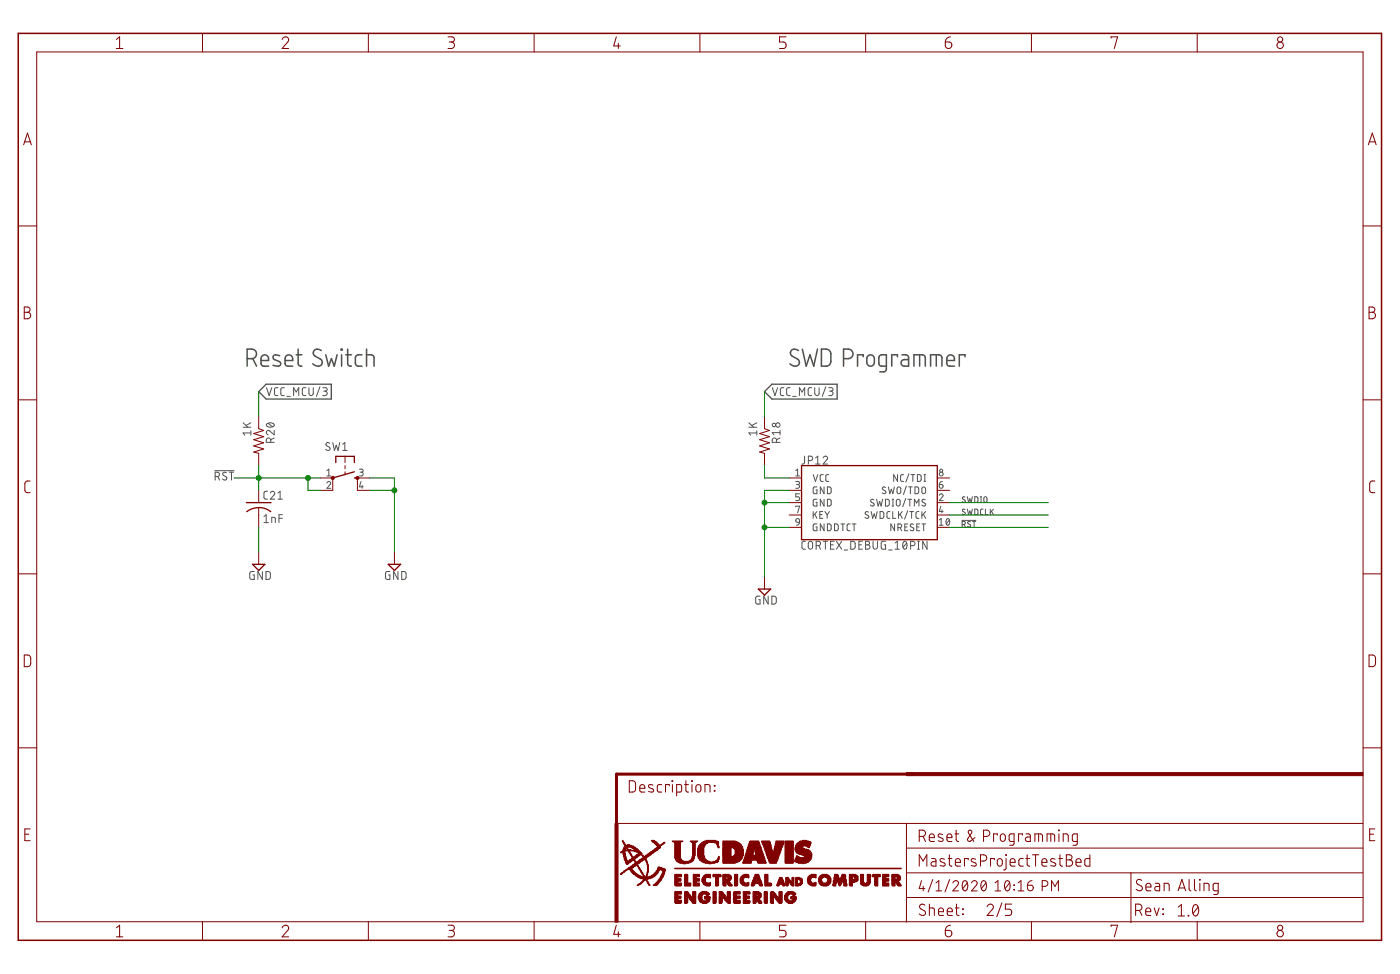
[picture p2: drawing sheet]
<svg xmlns="http://www.w3.org/2000/svg" width="292mm" height="203mm" viewBox="0 0 292 203" stroke-linecap="round" stroke-linejoin="round" font-family="sans-serif">
<g fill="none" stroke="#505050" stroke-width=".32">
<path d="M51.6 74.8a1.8 1.8 0 0 0 1.7-.3 1 1 0 0 0 .1-1.1 1 1 0 0 0-.9-.6h-.9v3.6M52.7 74.8l.8 1.6M54.5 75.2h1.5a.82 .82 0 0 0-.5-1.1 .82 .82 0 0 0-1 .7v1.2l.2 .3 1.3 .1M58.4 74.2l-.3-.1a.64 .64 0 0 0-.8-.1 .64 .64 0 0 0-.3 .8l1.3 .6a.5 .5 0 0 1 .3 .6 .5 .5 0 0 1-.5 .4l-1.1-.2M59.5 75.2h1.6a.83 .83 0 0 0-.6-1.1 .83 .83 0 0 0-1 .7l.1 1.4 .3 .2h1.2M61.8 74h1.2M62.2 72.8v3.2l.2 .3 .6 .1M67 73.1a.91 .91 0 0 0-1.2-.2 .91 .91 0 0 0-.3 1.1l1.3 .9a.86 .86 0 0 1 .3 1.2 .86 .86 0 0 1-1.3 .2l-.5-.4M68 74l.6 2.4 .6-1.6 .5 1.6 .6-2.4M71.2 72.8h.2v.2h-.2zM71.3 74v2.4M72.1 74h1.2"/>
<path d="M72.5 72.8l.1 3.2 .2 .3 .5 .1M75.5 74l-.9 .1-.3 .2-.2 .3 .2 1.6 .3 .2h.9M76.5 74h.9l.5 .3 .1 2.1M76.5 72.8v3.6M166.6 73.1a.92 .92 0 0 0-1.2-.2 .92 .92 0 0 0-.4 1.1l1.4 .9a.86 .86 0 0 1 .2 1.2 .86 .86 0 0 1-1.2 .2l-.6-.4M167.4 72.8l.8 3.6 .8-2.4 .8 2.4 .8-3.6M171.4 72.8a1.75 1.75 0 0 1 1.7 .3l.3 .7v1.6l-.3 .7a1.7 1.7 0 0 1-1.7 .3zM176 74.8a1.74 1.74 0 0 0 1.7-.3 1 1 0 0 0 .2-1.1 1 1 0 0 0-.9-.6h-1v3.6M180.1 74.4v-.4h-1.2v2.4M181.1 74.2a.79 .79 0 0 1 .9-.1 .79 .79 0 0 1 .4 .7 1.38 1.38 0 0 1-.2 1.4 .79 .79 0 0 1-.9 .1 .79 .79 0 0 1-.5-.7l.1-1zM184.9 76.4h-1.1l-.3-.2-.1-1.6 .2-.5 1.3-.1v3l-.1 .3-.3 .3h-.9M187.2 74.4v-.4h-1.1v2.4"/>
<path d="M188.2 74l1 .1 .3 .3 .1 2h-.9a.69 .69 0 0 1-.7-.7 .69 .69 0 0 1 .7-.7h.9M190.7 76.4v-2.4h1.8l.3 .1 .3 .5v1.8M191.9 74v2.4M194.2 76.4v-2.4h1.7l.4 .1 .2 .5v1.8M195.3 74v2.4M197.5 75.2h1.6a.83 .83 0 0 0-.5-1.1 .83 .83 0 0 0-1.1 .7l.1 1.2 .2 .3 1.3 .1M201.3 74.4v-.4h-1.1v2.4"/>
</g>
<g fill="none" stroke="#505050" stroke-width=".21">
<path d="M44.8 98.2h4M44.9 99.4h.4a.46 .46 0 0 0 .5-.4 .46 .46 0 0 0-.5-.5h-.4v1.7M45.4 99.4l.4 .8M47.2 98.6h-.2a.38 .38 0 0 0-.5 .1 .38 .38 0 0 0 .1 .5l.5 .3a.38 .38 0 0 1 .2 .5 .38 .38 0 0 1-.5 .1l-.4-.2M47.8 98.5h.9M48.3 98.5v1.7M50.7 89.1h1.6M50.7 88.2l1 .9M52.3 90.3h-1.6l.4 .5M52.3 89.9v.9M52.3 88.2l-.9 .6M55.6 80.9l.6 1.6 .5-1.6"/>
<path d="M55.7 88.4a1.02 1.02 0 0 1 1.5 .3 .96 .96 0 0 1-1.6 0zM55.9 88.3l1 .7M56.5 92.3v-.5a.47 .47 0 0 0-.5-.4 .47 .47 0 0 0-.4 .4v.5h1.6M57.2 89.8v.9l-.9-.8a.45 .45 0 0 0-.7 .2 .45 .45 0 0 0 .3 .6M57.2 91.4l-.7 .3M58 80.9h-.5l-.2 .3v1.1l.2 .2h.5M59.3 80.9h-.5l-.2 .3v1.1l.3 .2h.4M59.8 82.7h.8M61.3 82.5v-1.6l.5 .9 .5-.9v1.6M63.8 80.9h-.5l-.2 .3v1.1l.3 .2h.4M64.5 80.9v1.2a.46 .46 0 0 0 .4 .4 .46 .46 0 0 0 .5-.4v-1.2M66.8 80.7l-.8 2"/>
<path d="M67.4 80.9h.5a.36 .36 0 0 1 .4 .3 .36 .36 0 0 1-.4 .4h-.4M67.8 81.6a.47 .47 0 0 1 .5 .5 .47 .47 0 0 1-.5 .4h-.4M68.2 99.3h.8M68.2 98.2l.4-.3v1.4M68.8 92.5a.41 .41 0 0 0-.6-.1 .41 .41 0 0 0-.1 .5l.6 .4a.42 .42 0 0 1 0 .6 .42 .42 0 0 1-.6 0l-.2-.2M69.4 92.3l.4 1.7 .3-1.1 .4 1.1 .4-1.7M71.5 92.7l.4-.4v1.7M71.5 94h.9M75 97.9h.6l.2 .2-.2 .4h-.5M75.4 98.5a.39 .39 0 0 1 .4 .4 .39 .39 0 0 1-.4 .4h-.4M156.3 89.1h1.6M156.3 88.2l.9 .9"/>
<path d="M157.9 90.3h-1.6l.3 .5M157.9 89.9v.9M157.9 88.2l-1 .6M161.1 80.9l.6 1.6 .5-1.6M162 92.3v-.5a.46 .46 0 0 0-.4-.4 .46 .46 0 0 0-.5 .4v.5h1.7M162.8 91.4l-.8 .3M162.8 90.3h-1.7l.4 .4M162.8 89.8v.9M163.5 80.9h-.5l-.2 .3v1.1l.2 .2h.5M164.9 80.9h-.5l-.3 .3v1.1l.4 .2h.4M165.4 82.7h.7M166 98.2l.4-.3v1.4"/>
<path d="M166 99.3h.8M166.8 82.5v-1.6l.5 .9 .6-.9v1.6M167.9 95.2l-.1 1.4-.5 .2M168.7 96.1h.4a.46 .46 0 0 0 .5-.5 .46 .46 0 0 0-.5-.4h-.4v1.6M169.4 80.9h-.6l-.2 .3 .1 1.2 .7 .1M169.7 99l.4 1.4 .5-1.4M170 80.9v1.2a.46 .46 0 0 0 .4 .4 .46 .46 0 0 0 .5-.4v-1.2M170.2 96.8h.9M170.2 95.5l.4-.3v1.6M171.7 95.5a.45 .45 0 0 1 .7-.3 .45 .45 0 0 1 .1 .7l-.8 .9h1M171.8 99h-.5l-.2 .3 .1 .9 .1 .2h.5M172.3 80.7l-.7 2"/>
<path d="M172.9 80.9h.5a.36 .36 0 0 1 .4 .3 .36 .36 0 0 1-.4 .4h-.3M172.9 99h-.4l-.2 .3v.9l.3 .2h.3M173.4 81.6a.47 .47 0 0 1 .4 .5 .47 .47 0 0 1-.4 .4h-.5M187.3 99v1.4l-.8-1.4v1.4M188.5 99h-.4l-.2 .3v.9l.2 .2h.4M189.6 98.8l-.6 1.8M190.1 99h.8M190.5 99v1.4M191.4 99h.6l.2 .3v.9l-.2 .2h-.6zM192.8 99h.3M193 99v1.4M53 119.2l-.7 .1-.1 .2-.1 1 .2 .3 .7 .1v-.9h-.2"/>
<path d="M54.7 119.2v1.7l-.9-1.7v1.7M55.1 107.8l.4-.4v1.6M55.1 109h.9M55.5 119.2l.6 .1 .3 .2v1.1l-.3 .2-.6 .1zM55.8 102.5l-.6 .1-.1 .3v1l.2 .2h.5M56.4 102.9a.45 .45 0 0 1 .6-.4 .45 .45 0 0 1 .2 .7l-.8 .9h.9M56.7 109v-1.1l.7 .2v.9M58 104.1h.9M58 102.9l.4-.4v1.6M58.2 108.1h.7M58.9 107.4h-.7v1.6M68.2 100.8a.39 .39 0 0 1 .5-.3 .39 .39 0 0 1 .2 .6l-.7 .8h.8"/>
<path d="M75.3 100.5l-.3 1.1h.8M75.5 101.2v.7M81.3 119.2l-.8 .1-.1 .3 .1 1.2 .8 .1v-.9h-.2M83 119.2v1.7l-.9-1.7v1.7M83.8 119.2l.7 .1 .2 .2v.9l-.2 .4-.7 .1zM166 100.5h.6l.2 .2-.2 .3-.4 .1M166 105.7v-.1h.8l-.4 1.4M166.1 108.3l.3-.1 .3 .1 .1 .7-.7-.1zM166.4 101.1a.4 .4 0 0 1 .4 .4 .4 .4 0 0 1-.4 .4h-.4M166.8 103h-.8v.7h.5a.4 .4 0 0 1 .3 .3 .4 .4 0 0 1-.3 .4h-.5M166.8 109l-.2 .5-.4 .1M168 112.9h-.5l-.2 .4v1l.2 .2 .5 .1"/>
<path d="M168.8 113.1l.3-.2 .3 .2 .1 1a.46 .46 0 0 1-.4 .5 .46 .46 0 0 1-.5-.5zM169.7 106.7v1.4M170 107.3l.5 .8M170.3 113.8h.5a.46 .46 0 0 0 .4-.4 .46 .46 0 0 0-.4-.5h-.5v1.7M170.5 101.6h-.6l-.2 .2v.9l.2 .3h.6v-.8h-.3M170.5 104.2h-.6l-.2 .2v.9l.2 .3h.6v-.8h-.3M170.5 109.3h-.6l-.2 .2v.9l.2 .3h.6v-.8h-.3M170.5 106.7l-.8 .9M170.8 113.8l.4 .8M171 107.4h.5M171.7 106.7h-.7v1.4h.7M171.7 112.9h1"/>
<path d="M171.9 101.6v1.4l-.7-1.4v1.4M171.9 104.2v1.4l-.7-1.4v1.4M171.9 109.3v1.4l-.7-1.4v1.4M172.1 106.7l.5 .7M172.2 112.9v1.7M172.6 107.4v.7M172.6 101.6h.6l.2 .2v1l-.2 .2h-.6zM172.6 104.2h.6l.2 .2v.9l-.2 .2-.6 .1zM172.6 109.3h.6l.2 .3v.9l-.2 .2h-.6zM173.1 106.7l-.5 .7M173.3 113.7h.5M174 112.9h-.7v1.7h.7"/>
<path d="M174.1 109.3h.5l.3 .3v.7l-.3 .4h-.5zM174.5 112.9l1.1 1.7M175.5 109.3h.7M175.6 112.9l-1.1 1.7M175.9 109.3v1.4M176.1 114.7h.7M177.4 109.3h-.5l-.2 .3 .1 .9 .1 .2h.5M177.5 112.9l.6 .1 .3 .2v.9l-.3 .4-.6 .1zM177.8 109.3h.8M178.2 109.3v1.4M179.2 113.7h.5M179.9 112.9h-.7v1.7h.7"/>
<path d="M180.6 112.9h.5a.37 .37 0 0 1 .3 .4 .37 .37 0 0 1-.3 .4 .46 .46 0 0 1 .4 .4 .46 .46 0 0 1-.4 .5h-.5zM180.6 113.7h.5M181.2 106.8l-.4-.1-.3 .3 .1 .3 .5 .2a.36 .36 0 0 1 0 .6 .36 .36 0 0 1-.5 0l-.1-.2M181.8 106.7l.3 1.4 .3-.9 .3 .9 .3-1.4M182.2 112.9v1.2a.46 .46 0 0 0 .4 .5 .46 .46 0 0 0 .5-.5v-1.2M182.3 104.3a.36 .36 0 0 0-.5-.1 .36 .36 0 0 0 0 .6l.4 .2a.36 .36 0 0 1 .1 .5 .36 .36 0 0 1-.6 0l-.1-.1M182.9 104.2l.3 1.4 .3-1 .3 1 .3-1.4M183.6 106.7l.6 .1 .2 .2v.9l-.2 .2h-.6zM184.7 104.2h.6l.2 .2v.8l-.2 .3-.6 .1zM184.8 112.9h-.7l-.2 .3v1l.2 .3 .7 .1v-.9h-.3M184.8 101.7l-.5-.1-.2 .3 .1 .2 .5 .3a.38 .38 0 0 1-.1 .6 .38 .38 0 0 1-.5-.2M185.4 101.6l.3 1.4 .3-.9 .3 .9 .3-1.4"/>
<path d="M185.4 114.7h.7M185.7 106.7l-.4 .1-.2 .2v.9l.2 .2h.4M186.1 105.6h.4M186.1 104.2h.4M186.3 106.7v1.4h.6M186.3 104.2v1.4M186.6 109.3v1.4l-.7-1.4v1.4M186.8 114.6h.9M186.8 113.3l.4-.4v1.7M187.1 104.3l.3-.1 .3 .1 .1 .9a.4 .4 0 0 1-.4 .4 .4 .4 0 0 1-.4-.4zM187.3 101.7l.3-.1 .2 .1 .1 .9a.39 .39 0 0 1-.4 .4 .39 .39 0 0 1-.3-.4zM187.3 110.1h.4a.39 .39 0 0 0 .4-.4 .39 .39 0 0 0-.4-.4h-.4v1.4"/>
<path d="M187.5 106.7v1.4M187.8 107.3l.5 .8M187.8 110.1l.3 .6M188.3 106.7l-.8 .9M188.6 113l.2-.1a.96 .96 0 0 1 0 1.7 1.03 1.03 0 0 1-.2-1.6zM188.8 109.9h.5M189 104l-.7 1.7M189.1 101.4l-.6 1.8M189.2 113.3l-.8 .9M189.4 106.6l-.7 1.7M189.4 109.3h-.6v1.4h.6M189.4 104.2h.8"/>
<path d="M189.6 101.6h.8M189.8 106.7h.8M189.8 104.2v1.4M189.9 101.6v1.4M190 113.8h.5a.46 .46 0 0 0 .4-.4 .46 .46 0 0 0-.4-.5h-.5v1.7M190.2 106.7v1.4M190.6 109.4a.35 .35 0 0 0-.6 0 .35 .35 0 0 0 .1 .5l.4 .2a.39 .39 0 0 1 0 .7 .39 .39 0 0 1-.6-.3M190.8 105.6v-1.4l.4 .7 .5-.7v1.4M190.9 101.6h.6l.2 .2v1l-.2 .2h-.6zM191.3 109.9h.4M191.5 114.6h.3M191.5 112.9h.3"/>
<path d="M191.6 112.9v1.7M191.7 106.7l-.4 .1-.2 .2v.9l.2 .2h.4M191.9 109.3h-.6v1.4h.6M192.3 109.3h.8M192.3 106.7v1.4M192.4 101.7l.3-.1 .3 .1 .1 .9a.39 .39 0 0 1-.4 .4 .39 .39 0 0 1-.4-.4zM192.7 107.3l.4 .8M192.7 109.3v1.4M192.8 100.4h.3M193 104.3l-.1-.1a.33 .33 0 0 0-.5 .1 .33 .33 0 0 0 .1 .5l.5 .2a.35 .35 0 0 1 0 .5 .35 .35 0 0 1-.5 0l-.2-.1M193.1 106.7l-.8 .9M193.4 112.9v1.7l-.9-1.7v1.7"/>
<path d="M196 101.1h.4a.4 .4 0 0 1 .4 .4 .4 .4 0 0 1-.4 .4 .4 .4 0 0 1-.4-.4zM196 103.3a.38 .38 0 0 1 .5-.3 .38 .38 0 0 1 .1 .7l-.6 .7h.8M196 108.5l.4-.3v1.4M196 109.6h.8M196.3 105.6l-.3 1.1h.8M196.5 106.4v.6M196.6 100.5l-.4 .1-.2 .5M197.5 108.3l.1-.1a.7 .7 0 0 1 .6 .7 .7 .7 0 0 1-.6 .7l-.2-.7zM198.1 108.5l-.7 .8M200.7 108.6h2.9M200.7 109.4h.5l.2-.2-.1-.3-.6-.1v1.2M201.1 109.4l.3 .6"/>
<path d="M201.3 103.7h-.3l-.2 .2 .5 .4a.29 .29 0 0 1 0 .5 .29 .29 0 0 1-.4-.1l-.2-.1M201.3 106.3l-.3-.1-.2 .3 .5 .4a.3 .3 0 0 1 0 .4 .3 .3 0 0 1-.4 0l-.2-.1M201.8 103.6l.3 1.2 .3-.8 .2 .8 .3-1.2M201.8 106.2l.3 1.2 .3-.8 .2 .8 .3-1.2M202.5 108.9l-.3-.1-.3 .1v.3l.5 .3a.32 .32 0 0 1-.1 .5 .32 .32 0 0 1-.4-.2M202.9 108.8h.7M203.2 108.8v1.2M203.4 103.6l.4 .1 .2 .1v.7l-.2 .3h-.4zM203.4 106.2h.4l.2 .2v.7l-.2 .3h-.4zM204.5 103.6h.3M204.5 104.8h.3M204.7 103.6v1.2"/>
<path d="M205.1 106.2h-.4l-.1 .3v.7l.5 .2M205.4 103.7l.3-.1 .2 .3v.7l-.2 .2-.4-.2zM205.6 106.2v1.2h.5M206.6 106.2v1.2M206.9 106.7l.4 .7M207.3 106.2l-.7 .7M158.6 124.4h-.7l-.2 .2v1.1l.2 .3h.7v-.9h-.3M160.3 124.4v1.6l-1-1.6v1.6M161 124.4h.7l.2 .3 .1 .9-.3 .4h-.7z"/>
<circle cx="161.5" cy="88.7" r=".36"/>
<circle cx="162.3" cy="88.7" r=".46"/>
<circle cx="196.4" cy="98.2" r=".32"/>
<circle cx="196.4" cy="98.9" r=".4"/>
</g>
<path d="M54 81.7l1.5-1.5h13.6v3h-13.6zM161.1 80.2h13.6v3h-13.6l-1.6-1.5z" fill="none" stroke="#505050" stroke-width=".28"/>
<g fill="none" stroke="#800000" stroke-width=".21">
<path d="M7.7 10.8h276.7v181.5h-276.7zM24.3 8.2l.7-.5v2.4M24.3 10.1h1.3M42.2 7v3.8M58.9 8.2a.67 .67 0 0 1 .9-.5 .67 .67 0 0 1 .2 1.1l-1.1 1.3h1.3M76.9 7v3.8M93.5 7.7h.8a.54 .54 0 0 1 .5 .5 .54 .54 0 0 1-.5 .6h-.6M94.1 8.8a.68 .68 0 0 1 .7 .6 .68 .68 0 0 1-.7 .7h-.6M111.4 7v3.8M128.6 7.7l-.5 1.9h1.3M129 9v1.1M146 7v3.8"/>
<path d="M164 7.7h-1.4v1.1h.8a.69 .69 0 0 1 .6 .6 .69 .69 0 0 1-.6 .7h-.8M180.6 7v3.8M197.2 8.8h.9a.68 .68 0 0 1 .5 .7 .68 .68 0 0 1-.7 .6 .68 .68 0 0 1-.7-.7zM198.3 7.7l-.8 .3-.3 .8M215.2 7v3.8M231.8 8v-.3h1.4l-.7 2.4M249.8 7v3.8M4.9 30.2l.8-2.4 .8 2.4M5.1 29.6h1.2M285.5 30.2l.8-2.4 .8 2.4M285.7 29.6h1.2M3.8 47.1h3.9"/>
<path d="M284.4 47.1h3.8M5.1 64.1h.6a.55 .55 0 0 1 .6 .5 .55 .55 0 0 1-.6 .6 .68 .68 0 0 1 .7 .6 .68 .68 0 0 1-.7 .7h-.6zM5.1 65.2h.6M285.6 64.1h.7a.55 .55 0 0 1 .6 .5 .55 .55 0 0 1-.6 .6 .68 .68 0 0 1 .7 .6 .68 .68 0 0 1-.7 .7h-.7zM285.6 65.2h.7M3.8 83.4h3.9M54 86.8v2.6l1 .4-2.1 .6 2.1 .7-2.1 .6 2.1 .7-2.1 .6 2.1 .7-2.1 .6 1.1 .3v2.5M66.8 99.7h2.6v2.6h-2.6M72 95.2v1.3M72 97.1v.7M72 98.4v.7M77.2 99.7h-2.6v2.6h2.6"/>
<path d="M159.5 86.8v2.6l1 .4-2 .6 2 .7-2 .6 2 .7-2 .6 2 .7-2 .6 1 .3v2.5M164.7 99.7h2.5M195.6 99.7h2.5M284.4 83.4h3.8M3.8 119.7h3.9M6.3 100.4h-.7l-.4 .5 .1 1.7 .3 .2h.7M54 102.3v2.6M54 105.9v4.1M54 115.2v2.5M82.3 115.2v2.5M164.7 102.3h2.5M164.7 104.9h2.5"/>
<path d="M164.7 107.4h2.5M164.7 110h2.5M195.6 102.3h2.5M195.6 104.9h2.5M195.6 107.4h2.5M195.6 110h2.5M284.4 119.7h3.8M286.9 100.4h-.7l-.4 .5 .1 1.7 .3 .2h.7M5.1 136.7h.8l.4 .2 .1 .4-.1 1.5a1.19 1.19 0 0 1-1.2 .3zM159.5 120.3v2.6M285.6 136.7h.9l.4 .2 .1 .4-.1 1.5a1.19 1.19 0 0 1-1.3 .3zM3.8 156h3.9"/>
<path d="M284.4 156h3.8M5.2 174h.8M6.3 172.9h-1.1v2.5h1.1M128.6 171.8h155.8M131.3 162.9a1.18 1.18 0 0 1 1.2 .3l.1 .3-.1 1.5-.3 .2h-.9zM133.5 164.5h1a.55 .55 0 0 0-.3-.8 .55 .55 0 0 0-.7 .5l.1 .9 .9 .1M136.2 163.8l-.7-.1-.2 .3 .2 .3 .8 .4v.4l-.3 .1-.7-.1M138.1 163.7h-.7l-.3 .4 .2 1 .8 .1M139.6 163.9v-.2h-.7v1.5M140.2 162.9h.2v.1h-.2zM140.3 163.7v1.5M141.2 165.2h.8l.2-.2v-1.1l-.2-.2h-.8v2.4"/>
<path d="M142.8 163.7h.8M143.1 162.9v2.1l.5 .2M144.3 162.9l.1 .1zM144.4 163.7v1.5M145.3 163.9l.5-.2a.88 .88 0 0 1 .5 .8 .88 .88 0 0 1-.5 .7h-.3l-.3-.3zM147.1 165.2v-1.5l.9 .1 .1 1.4M149 163.9l.2 .1zM149 164.9l.2 .2zM189.1 176.9h95.3M189.1 171.8v20.6M191.8 174.5h.6a.66 .66 0 0 0 .7-.7 .66 .66 0 0 0-.7-.6h-.6v2.4M192.6 174.5l.5 1.1"/>
<path d="M193.9 174.8h1a.56 .56 0 0 0-.3-.8 .56 .56 0 0 0-.7 .5l.1 .9 .9 .2M194.4 179.1l.7 .1 .2 .2v1.3h-.6a.47 .47 0 0 1-.5-.5 .47 .47 0 0 1 .5-.4h.6M196.7 174.1l-.8-.1-.2 .4 1 .6v.4a.77 .77 0 0 1-1 0M197.1 179.3a.59 .59 0 0 0-1 .1l.1 .3 1 .6-.1 .3-.2 .1-.7-.1M197.6 174.8h1a.55 .55 0 0 0-.4-.8 .55 .55 0 0 0-.6 .5l.1 .9 .9 .2M197.8 179.1h.8M198.1 178.3v2l.1 .3 .4 .1M199.2 174h.8M199.3 179.9h1.1a.56 .56 0 0 0-.4-.8 .56 .56 0 0 0-.7 .5l.1 1 1 .1M199.5 173.2v2l.1 .2 .4 .2M202 179.4v-.3h-.8v1.6M203.4 174.8l-.9 .7a.38 .38 0 0 1-.5-.1 .38 .38 0 0 1-.1-.4l.8-1.2a.39 .39 0 0 0-.3-.6 .39 .39 0 0 0-.3 .6l1.1 1.8"/>
<path d="M203.6 179.3a.59 .59 0 0 0-1 .1l.1 .3 .9 .4v.5a.9 .9 0 0 1-1 0M204.6 179.6h.6a.66 .66 0 0 0 .7-.6 .66 .66 0 0 0-.7-.7h-.6v2.4M205.2 174.5a1.16 1.16 0 0 0 1.2-.3l.1-.4-.3-.5-1-.1v2.4M207.5 179.4v-.3h-.8v1.6M208.1 174.2v-.2h-.8v1.6M208.2 179.3l.5-.2a.91 .91 0 0 1 .2 1.5h-.6a1.11 1.11 0 0 1-.1-1.3zM208.8 174.2l.5-.2a.91 .91 0 0 1 .2 1.5h-.4l-.3-.1-.1-.4zM209.8 178.3l.2 .2zM209.9 179.1v2.2l-.5 .2M210.8 179.9h1a.55 .55 0 0 0-.4-.8 .55 .55 0 0 0-.6 .5l.1 1 .9 .1M211.6 175.6h-.7l-.3-.3v-1.1l.2-.2h.8v1.9l-.3 .4h-.6M213.3 174.2v-.2h-.8v1.6"/>
<path d="M213.5 179.1l-.7 .1-.2 .3 .1 1.1 .8 .1M214 179.1h.8M214.1 174h.6l.2 .2 .1 1.4h-.6a.47 .47 0 0 1-.5-.5 .47 .47 0 0 1 .5-.5h.6M214.3 178.3v2.1l.5 .3M215.4 178.3h1.3M215.9 175.6v-1.6l1.5 .1 .1 1.5M216.1 178.3v2.4M216.7 174v1.6M217.4 179.9h1a.56 .56 0 0 0-.3-.8 .56 .56 0 0 0-.7 .5l.1 1 .9 .1M218.5 175.6v-1.6l1.4 .1 .1 1.5M219.2 174v1.6M220.1 179.3a.59 .59 0 0 0-.9 .1l.1 .3 1 .6-.1 .3-.3 .1-.7-.1"/>
<path d="M220.9 173.2l.1 .1zM220.9 179.1h.8M220.9 174v1.6M221.1 178.3v2l.2 .3 .4 .1M221.8 175.6v-1.6l1 .1 .1 1.5M222.5 178.3h.6a.53 .53 0 0 1 .6 .6 .53 .53 0 0 1-.6 .5 .66 .66 0 0 1 .7 .6 .66 .66 0 0 1-.7 .7h-.6zM222.5 179.4h.6M224.5 179.9h1.1a.56 .56 0 0 0-.4-.8 .56 .56 0 0 0-.7 .5l.1 1 1 .1M224.8 175.6h-.7l-.3-.3v-1.1l.2-.2h.8v1.9l-.3 .4h-.6M227.4 178.3v2.4h-.8l-.2-.3v-1l.3-.3h.7M285.8 174h.8M286.9 172.9h-1.1v2.5h1.1"/>
<path d="M24.3 193.6l.7-.6v2.5M24.3 195.5h1.3M42.2 192.3v3.9M58.9 193.6a.67 .67 0 0 1 .9-.6 .67 .67 0 0 1 .2 1.1l-1.1 1.4h1.3M76.9 192.3v3.9M93.5 193h.8a.54 .54 0 0 1 .5 .6 .54 .54 0 0 1-.5 .5h-.6M94.1 194.1a.68 .68 0 0 1 .7 .7 .68 .68 0 0 1-.7 .7h-.6M111.4 192.3v3.9M128.6 193l-.5 1.9h1.3M129 194.4v1.1M146 192.3v3.9M164 193h-1.4v1.1h.8a.69 .69 0 0 1 .6 .7 .69 .69 0 0 1-.6 .7h-.8"/>
<path d="M180.6 192.3v3.9M189.1 187.2h95.3M189.1 182.1h95.3M191.8 180.7v-2.4l.8 1.3 .8-1.3v2.4M192.3 183.7l-.5 1.7h1.2M192.6 184.9v1M193 188.8a.58 .58 0 0 0-.9-.1 .58 .58 0 0 0 0 .9l.7 .4a.59 .59 0 0 1 .1 .9 .59 .59 0 0 1-.9-.1l-.2-.1M193.9 189.4h.8l.2 .3v1.3M193.9 188.6v2.4M194.6 183.5l-.9 2.6M195.3 184.2l.6-.5v2.2M195.3 185.9h1.2"/>
<path d="M195.8 190.2h1a.55 .55 0 0 0-.3-.8 .55 .55 0 0 0-.7 .5l.1 1 .9 .1M197.2 194.1h.9a.68 .68 0 0 1 .5 .8 .68 .68 0 0 1-.7 .5 .68 .68 0 0 1-.7-.6zM197.6 190.2h1.1a.56 .56 0 0 0-.4-.8 .56 .56 0 0 0-.7 .5l.2 1 .9 .1M198.1 183.5l-.9 2.6M198.3 193l-.8 .3-.3 .8M198.8 184.2a.59 .59 0 0 1 .8-.5 .59 .59 0 0 1 .2 1l-1 1.2h1.2M199.3 189.4h.8M199.6 188.6v2.2l.5 .2M200.9 189.6l.1 .1zM200.9 190.7l.1 .1zM201 183.9l.2-.1a.87 .87 0 0 1 .7 1.3 .61 .61 0 0 1-.6 .8 .61 .61 0 0 1-.5-.8v-.6zM201.8 184.2l-.9 1.2"/>
<path d="M202.7 184.2a.59 .59 0 0 1 .8-.5 .59 .59 0 0 1 .2 1l-1 1.2h1.2M204.9 183.9l.2-.1a.87 .87 0 0 1 .7 1.3l-.1 .2a.51 .51 0 0 1-.5 .6 .51 .51 0 0 1-.5-.6v-.8zM205.7 184.2l-.9 1.2M206 189.1a.65 .65 0 0 1 .9-.5 .65 .65 0 0 1 .2 1.1l-1.1 1.3h1.3M207.6 185.9h1.2M207.6 184.2l.6-.5v2.2M209 188.4l-1 2.9M209.8 183.9l.2-.1a.87 .87 0 0 1 .7 1.3v.2a.52 .52 0 0 1-.5 .6 .52 .52 0 0 1-.5-.6l-.1-.8zM210.7 184.2l-1 1.2M211.1 188.6h-1.3v1.1h.7a.67 .67 0 0 1 .6 .6 .67 .67 0 0 1-.6 .7h-.7M211.5 184.6l.2 .1zM211.5 185.6l.2 .1z"/>
<path d="M212.4 185.9h1.2M212.4 184.2l.6-.5v2.2M214.4 184.7h.7a.6 .6 0 0 1 .5 .6 .6 .6 0 0 1-.7 .6 .6 .6 0 0 1-.5-.6zM215.2 192.3v3.9M215.3 183.7l-.6 .3-.3 .7M217.4 184.9h.7a.59 .59 0 0 0 .5-.6 .59 .59 0 0 0-.5-.6h-.7v2.2M219.4 185.9v-2.2l.7 1.2 .7-1.2v2.2M231.8 193.3v-.3h1.4l-.7 2.5M236 182.1v10.4M236.9 189.9h.7a.67 .67 0 0 0 .7-.6 .67 .67 0 0 0-.7-.7h-.7v2.4M237.7 189.9l.6 1.1M238.2 183.7a.59 .59 0 0 0-.9-.1 .59 .59 0 0 0 .1 .9l.7 .3a.6 .6 0 0 1 .1 .9 .6 .6 0 0 1-.9 0l-.3-.2"/>
<path d="M239 190.2h1.1a.56 .56 0 0 0-.4-.8 .56 .56 0 0 0-.7 .5l.2 1 .9 .1M239.1 185.1h1a.56 .56 0 0 0-.3-.8 .56 .56 0 0 0-.7 .5l.1 .9 .9 .1M240.8 189.4l.5 1.6 .6-1.6M241 184.3h.7l.2 .2 .1 1.3h-.6a.46 .46 0 0 1-.5-.4 .46 .46 0 0 1 .5-.5h.6M242.6 190.7l.1 .1zM242.6 189.6l.1 .1zM242.9 185.8v-1.5l.9 .1 .1 1.4M245.8 185.8l.8-2.3 .8 2.3M245.8 189.3l.7-.6v2.4M245.8 191.1h1.3M246 185.3h1.2M247.9 191l.1 .1z"/>
<path d="M248.1 183.5v2.1l.4 .2M249 188.9a.56 .56 0 0 1 .7-.1 .56 .56 0 0 1 .3 .5 1.33 1.33 0 0 1-.6 1.8 1.45 1.45 0 0 1-.4-2.2zM249.2 183.5v1.9l.1 .3 .3 .1M249.8 192.3v3.9M250 189.3l-1.1 1.3M250.3 183.5l.1 .1zM250.3 184.3v1.5M251.2 185.8v-1.5l1 .1 .1 1.4M254.2 185.8h-.8l-.3-.2v-1.1l.3-.2h.8v1.9l-.3 .4h-.7"/>
<circle cx="267.1" cy="8.2" r=".54"/>
<circle cx="267.1" cy="9.4" r=".68"/>
<circle cx="267.1" cy="193.6" r=".54"/>
<circle cx="267.1" cy="194.8" r=".68"/>
</g>
<path d="M70.1 96.5v-1.3h3.8v1.3M73.9 99.7h.7M73.9 98.4l-4.5 1.3M167.2 97.1h28.4v15.5h-28.4zM51.4 104.9h5.2M51.5 106.7a4.1 4.1 0 0 1 5 0M52.7 117.7h2.6l-1.3 1.3zM81 117.7h2.6l-1.3 1.3zM158.2 122.9h2.6l-1.3 1.3z" fill="none" stroke="#800000" stroke-width=".28"/>
<g fill="#800000" stroke="#800000" stroke-width=".21">
<circle cx="69.4" cy="99.7" r=".33"/>
<circle cx="74.6" cy="99.7" r=".33"/>
</g>
<g fill="#800000" stroke="#800000" stroke-width=".21">
<path d="M128.3 171.8h.6v20.6h-.6z"/>
<path d="M189.1 161.2h95.3v.6h-95.3z"/>
<path d="M140.9 188.3h1.2v.2h-1.2z"/>
<path d="M142.9 188.3h.5v.2h-.5z"/>
<path d="M144.5 188.3h.7v.2h-.7z"/>
<path d="M146.6 188.3h.9v.2h-.9z"/>
<path d="M148.8 188.3h.5v.2h-.5z"/>
<path d="M150.1 188.3h.5v.2h-.5z"/>
<path d="M151.9 188.3h.5v.2h-.5z"/>
<path d="M153.2 188.3h1.2v.2h-1.2z"/>
<path d="M155.1 188.3h1.3v.2h-1.3z"/>
<path d="M157.1 188.3h.5v.2h-.5z"/>
<path d="M158.3 188.3h.6v.2h-.6z"/>
<path d="M159.6 188.3h.5v.2h-.5z"/>
<path d="M160.9 188.3h.5v.2h-.5z"/>
<path d="M162.5 188.3h.5v.2h-.5z"/>
<path d="M164.5 188.3h.9v.2h-.9z"/>
<path d="M140.8 188.2h1.4v.1h-1.4z"/>
<path d="M142.9 188.2h.6v.1h-.6z"/>
<path d="M144.4 188.2h.8v.1h-.8z"/>
<path d="M146.2 188.2h1.5v.1h-1.5z"/>
<path d="M148.8 188.2h.6v.1h-.6z"/>
<path d="M150.1 188.2h.6v.1h-.6z"/>
<path d="M151.7 188.2h.7v.1h-.7z"/>
<path d="M153 188.2h1.4v.1h-1.4z"/>
<path d="M155.1 188.2h1.4v.1h-1.4z"/>
<path d="M157.1 188.2h.7v.1h-.7z"/>
<path d="M158.2 188.2h.7v.1h-.7z"/>
<path d="M159.4 188.2h.7v.1h-.7z"/>
<path d="M160.7 188.2h.7v.1h-.7z"/>
<path d="M162.4 188.2h.8v.1h-.8z"/>
<path d="M164.2 188.2h1.4v.1h-1.4z"/>
<path d="M140.8 188.1h1.4v.1h-1.4z"/>
<path d="M142.9 188.1h.6v.1h-.6z"/>
<path d="M144.4 188.1h.8v.1h-.8z"/>
<path d="M146 188.1h1.9v.1h-1.9z"/>
<path d="M148.8 188.1h.6v.1h-.6z"/>
<path d="M150.1 188.1h.6v.1h-.6z"/>
<path d="M151.6 188.1h.8v.1h-.8z"/>
<path d="M153 188.1h1.4v.1h-1.4z"/>
<path d="M155.1 188.1h1.4v.1h-1.4z"/>
<path d="M157.1 188.1h.7v.1h-.7z"/>
<path d="M158.2 188.1h.6v.1h-.6z"/>
<path d="M159.4 188.1h.7v.1h-.7z"/>
<path d="M160.7 188.1h.7v.1h-.7z"/>
<path d="M162.3 188.1h.9v.1h-.9z"/>
<path d="M164.1 188.1h1.7v.1h-1.7z"/>
<path d="M140.8 187.9h1.4v.2h-1.4z"/>
<path d="M142.9 187.9h.6v.2h-.6z"/>
<path d="M144.3 187.9h.9v.2h-.9z"/>
<path d="M145.9 187.9h2.1v.2h-2.1z"/>
<path d="M148.8 187.9h.6v.2h-.6z"/>
<path d="M150.1 187.9h.6v.2h-.6z"/>
<path d="M151.5 187.9h.9v.2h-.9z"/>
<path d="M153 187.9h1.4v.2h-1.4z"/>
<path d="M155.1 187.9h1.4v.2h-1.4z"/>
<path d="M157.1 187.9h.7v.2h-.7z"/>
<path d="M158.1 187.9h.7v.2h-.7z"/>
<path d="M159.4 187.9h.7v.2h-.7z"/>
<path d="M160.7 187.9h.7v.2h-.7z"/>
<path d="M162.2 187.9h1v.2h-1z"/>
<path d="M164 187.9h1.9v.2h-1.9z"/>
<path d="M140.8 187.8h1.4v.1h-1.4z"/>
<path d="M142.9 187.8h.6v.1h-.6z"/>
<path d="M144.1 187.8h1.1v.1h-1.1z"/>
<path d="M145.9 187.8h.8v.1h-.8z"/>
<path d="M147.2 187.8h.8v.1h-.8z"/>
<path d="M148.8 187.8h.6v.1h-.6z"/>
<path d="M150.1 187.8h.6v.1h-.6z"/>
<path d="M151.3 187.8h1.1v.1h-1.1z"/>
<path d="M153 187.8h1.4v.1h-1.4z"/>
<path d="M155.1 187.8h1.3v.1h-1.3z"/>
<path d="M157.1 187.8h.7v.1h-.7z"/>
<path d="M157.9 187.8h.8v.1h-.8z"/>
<path d="M159.4 187.8h.7v.1h-.7z"/>
<path d="M160.7 187.8h.7v.1h-.7z"/>
<path d="M162.2 187.8h1v.1h-1z"/>
<path d="M163.8 187.8h.9v.1h-.9z"/>
<path d="M165.2 187.8h.8v.1h-.8z"/>
<path d="M140.8 187.7h.6v.1h-.6z"/>
<path d="M142.9 187.7h.6v.1h-.6z"/>
<path d="M144 187.7h1.2v.1h-1.2z"/>
<path d="M145.8 187.7h.8v.1h-.8z"/>
<path d="M147.4 187.7h.7v.1h-.7z"/>
<path d="M148.8 187.7h.6v.1h-.6z"/>
<path d="M150.1 187.7h.6v.1h-.6z"/>
<path d="M151.2 187.7h1.2v.1h-1.2z"/>
<path d="M153 187.7h.6v.1h-.6z"/>
<path d="M155.1 187.7h.6v.1h-.6z"/>
<path d="M157.1 187.7h.7v.1h-.7z"/>
<path d="M157.9 187.7h.6v.1h-.6z"/>
<path d="M159.4 187.7h.7v.1h-.7z"/>
<path d="M160.7 187.7h.7v.1h-.7z"/>
<path d="M162 187.7h1.2v.1h-1.2z"/>
<path d="M163.8 187.7h.8v.1h-.8z"/>
<path d="M165.4 187.7h.6v.1h-.6z"/>
<path d="M140.8 187.6h.6v.1h-.6z"/>
<path d="M142.9 187.6h.6v.1h-.6z"/>
<path d="M143.9 187.6h1.3v.1h-1.3z"/>
<path d="M145.8 187.6h.7v.1h-.7z"/>
<path d="M147.5 187.6h.6v.1h-.6z"/>
<path d="M148.8 187.6h.6v.1h-.6z"/>
<path d="M150.1 187.6h.6v.1h-.6z"/>
<path d="M151.2 187.6h1.2v.1h-1.2z"/>
<path d="M153 187.6h.6v.1h-.6z"/>
<path d="M155.1 187.6h.6v.1h-.6z"/>
<path d="M157.1 187.6h1.3v.1h-1.3z"/>
<path d="M159.4 187.6h.7v.1h-.7z"/>
<path d="M160.7 187.6h.7v.1h-.7z"/>
<path d="M161.9 187.6h1.3v.1h-1.3z"/>
<path d="M163.7 187.6h.8v.1h-.8z"/>
<path d="M165.4 187.6h.7v.1h-.7z"/>
<path d="M140.8 187.4h.6v.2h-.6z"/>
<path d="M142.9 187.4h.6v.2h-.6z"/>
<path d="M143.9 187.4h1.3v.2h-1.3z"/>
<path d="M145.8 187.4h.7v.2h-.7z"/>
<path d="M147 187.4h1.1v.2h-1.1z"/>
<path d="M148.8 187.4h.6v.2h-.6z"/>
<path d="M150.1 187.4h.6v.2h-.6z"/>
<path d="M151.1 187.4h1.3v.2h-1.3z"/>
<path d="M153 187.4h.6v.2h-.6z"/>
<path d="M155.1 187.4h.6v.2h-.6z"/>
<path d="M157.1 187.4h1.3v.2h-1.3z"/>
<path d="M159.4 187.4h.7v.2h-.7z"/>
<path d="M160.7 187.4h.7v.2h-.7z"/>
<path d="M161.8 187.4h1.4v.2h-1.4z"/>
<path d="M163.7 187.4h.6v.2h-.6z"/>
<path d="M165 187.4h1.1v.2h-1.1z"/>
<path d="M140.8 187.3h1.3v.1h-1.3z"/>
<path d="M142.9 187.3h.6v.1h-.6z"/>
<path d="M143.8 187.3h1.4v.1h-1.4z"/>
<path d="M145.7 187.3h.8v.1h-.8z"/>
<path d="M147 187.3h1.1v.1h-1.1z"/>
<path d="M148.8 187.3h.6v.1h-.6z"/>
<path d="M150.1 187.3h.6v.1h-.6z"/>
<path d="M151 187.3h1.4v.1h-1.4z"/>
<path d="M153 187.3h1.4v.1h-1.4z"/>
<path d="M155.1 187.3h1.3v.1h-1.3z"/>
<path d="M157.1 187.3h1.4v.1h-1.4z"/>
<path d="M159.4 187.3h.7v.1h-.7z"/>
<path d="M160.7 187.3h.7v.1h-.7z"/>
<path d="M161.8 187.3h1.4v.1h-1.4z"/>
<path d="M163.7 187.3h.6v.1h-.6z"/>
<path d="M165 187.3h1.1v.1h-1.1z"/>
<path d="M140.8 187.2h1.3v.1h-1.3z"/>
<path d="M142.9 187.2h.6v.1h-.6z"/>
<path d="M143.6 187.2h.8v.1h-.8z"/>
<path d="M144.5 187.2h.7v.1h-.7z"/>
<path d="M145.7 187.2h.8v.1h-.8z"/>
<path d="M147 187.2h1.3v.1h-1.3z"/>
<path d="M148.8 187.2h.6v.1h-.6z"/>
<path d="M150.1 187.2h.6v.1h-.6z"/>
<path d="M150.8 187.2h.8v.1h-.8z"/>
<path d="M151.7 187.2h.7v.1h-.7z"/>
<path d="M153 187.2h1.4v.1h-1.4z"/>
<path d="M155.1 187.2h1.3v.1h-1.3z"/>
<path d="M157.1 187.2h1.6v.1h-1.6z"/>
<path d="M159.4 187.2h.7v.1h-.7z"/>
<path d="M160.7 187.2h.7v.1h-.7z"/>
<path d="M161.6 187.2h.8v.1h-.8z"/>
<path d="M162.5 187.2h.7v.1h-.7z"/>
<path d="M163.7 187.2h.6v.1h-.6z"/>
<path d="M165 187.2h1.1v.1h-1.1z"/>
<path d="M140.8 187h1.3v.2h-1.3z"/>
<path d="M142.9 187h1.4v.2h-1.4z"/>
<path d="M144.5 187h.7v.2h-.7z"/>
<path d="M145.7 187h.8v.2h-.8z"/>
<path d="M147 187h1.1v.2h-1.1z"/>
<path d="M148.8 187h.6v.2h-.6z"/>
<path d="M150.1 187h.6v.2h-.6z"/>
<path d="M150.8 187h.7v.2h-.7z"/>
<path d="M151.7 187h.7v.2h-.7z"/>
<path d="M153 187h1.4v.2h-1.4z"/>
<path d="M155.1 187h1.3v.2h-1.3z"/>
<path d="M157.1 187h1.7v.2h-1.7z"/>
<path d="M159.4 187h.7v.2h-.7z"/>
<path d="M160.7 187h.7v.2h-.7z"/>
<path d="M161.5 187h.8v.2h-.8z"/>
<path d="M162.5 187h.7v.2h-.7z"/>
<path d="M163.7 187h.6v.2h-.6z"/>
<path d="M165 187h1.1v.2h-1.1z"/>
<path d="M140.8 186.9h1.3v.1h-1.3z"/>
<path d="M142.9 186.9h1.2v.1h-1.2z"/>
<path d="M144.5 186.9h.7v.1h-.7z"/>
<path d="M145.7 186.9h.8v.1h-.8z"/>
<path d="M148.8 186.9h.6v.1h-.6z"/>
<path d="M150.1 186.9h1.4v.1h-1.4z"/>
<path d="M151.7 186.9h.7v.1h-.7z"/>
<path d="M153 186.9h1.4v.1h-1.4z"/>
<path d="M155.1 186.9h1.3v.1h-1.3z"/>
<path d="M157.1 186.9h.7v.1h-.7z"/>
<path d="M158.1 186.9h.7v.1h-.7z"/>
<path d="M159.4 186.9h.7v.1h-.7z"/>
<path d="M160.7 186.9h1.4v.1h-1.4z"/>
<path d="M162.5 186.9h.7v.1h-.7z"/>
<path d="M163.7 186.9h.6v.1h-.6z"/>
<path d="M140.8 186.8h.6v.1h-.6z"/>
<path d="M142.9 186.8h1.2v.1h-1.2z"/>
<path d="M144.5 186.8h.7v.1h-.7z"/>
<path d="M145.8 186.8h.7v.1h-.7z"/>
<path d="M147.5 186.8l.1 .1z"/>
<path d="M148.8 186.8h.6v.1h-.6z"/>
<path d="M150.1 186.8h1.2v.1h-1.2z"/>
<path d="M151.7 186.8h.7v.1h-.7z"/>
<path d="M153 186.8h.6v.1h-.6z"/>
<path d="M155.1 186.8h.6v.1h-.6z"/>
<path d="M157.1 186.8h.7v.1h-.7z"/>
<path d="M158.2 186.8h.6v.1h-.6z"/>
<path d="M159.4 186.8h.7v.1h-.7z"/>
<path d="M160.7 186.8h1.3v.1h-1.3z"/>
<path d="M162.5 186.8h.7v.1h-.7z"/>
<path d="M163.7 186.8h.8v.1h-.8z"/>
<path d="M140.8 186.6h.6v.2h-.6z"/>
<path d="M142.9 186.6h1.1v.2h-1.1z"/>
<path d="M144.5 186.6h.7v.2h-.7z"/>
<path d="M145.8 186.6h.8v.2h-.8z"/>
<path d="M147.4 186.6h.5v.2h-.5z"/>
<path d="M148.8 186.6h.6v.2h-.6z"/>
<path d="M150.1 186.6h1.1v.2h-1.1z"/>
<path d="M151.7 186.6h.7v.2h-.7z"/>
<path d="M153 186.6h.6v.2h-.6z"/>
<path d="M155.1 186.6h.6v.2h-.6z"/>
<path d="M157.1 186.6h.7v.2h-.7z"/>
<path d="M158.2 186.6h.6v.2h-.6z"/>
<path d="M159.4 186.6h.7v.2h-.7z"/>
<path d="M160.7 186.6h1.2v.2h-1.2z"/>
<path d="M162.5 186.6h.7v.2h-.7z"/>
<path d="M163.8 186.6h.7v.2h-.7z"/>
<path d="M165.4 186.6h.5v.2h-.5z"/>
<path d="M140.8 186.5h.6v.1h-.6z"/>
<path d="M142.9 186.5h1v.1h-1z"/>
<path d="M144.5 186.5h.7v.1h-.7z"/>
<path d="M145.8 186.5h.9v.1h-.9z"/>
<path d="M147.2 186.5h.8v.1h-.8z"/>
<path d="M148.8 186.5h.6v.1h-.6z"/>
<path d="M150.1 186.5h1v.1h-1z"/>
<path d="M151.7 186.5h.7v.1h-.7z"/>
<path d="M153 186.5h.6v.1h-.6z"/>
<path d="M155.1 186.5h.6v.1h-.6z"/>
<path d="M157.1 186.5h.7v.1h-.7z"/>
<path d="M158.1 186.5h.7v.1h-.7z"/>
<path d="M159.4 186.5h.7v.1h-.7z"/>
<path d="M160.7 186.5h1.2v.1h-1.2z"/>
<path d="M162.5 186.5h.7v.1h-.7z"/>
<path d="M163.8 186.5h.9v.1h-.9z"/>
<path d="M165.2 186.5h.8v.1h-.8z"/>
<path d="M140.8 186.4h1.4v.1h-1.4z"/>
<path d="M142.9 186.4h.8v.1h-.8z"/>
<path d="M144.5 186.4h.7v.1h-.7z"/>
<path d="M145.9 186.4h2.1v.1h-2.1z"/>
<path d="M148.8 186.4h.6v.1h-.6z"/>
<path d="M150.1 186.4h.9v.1h-.9z"/>
<path d="M151.7 186.4h.7v.1h-.7z"/>
<path d="M153 186.4h1.4v.1h-1.4z"/>
<path d="M155.1 186.4h1.4v.1h-1.4z"/>
<path d="M157.1 186.4h1.7v.1h-1.7z"/>
<path d="M159.4 186.4h.7v.1h-.7z"/>
<path d="M160.7 186.4h1.1v.1h-1.1z"/>
<path d="M162.5 186.4h.7v.1h-.7z"/>
<path d="M164 186.4h2v.1h-2z"/>
<path d="M140.8 186.3h1.4v.1h-1.4z"/>
<path d="M142.9 186.3h.7v.1h-.7z"/>
<path d="M144.5 186.3h.7v.1h-.7z"/>
<path d="M146 186.3h1.9v.1h-1.9z"/>
<path d="M148.8 186.3h.6v.1h-.6z"/>
<path d="M150.1 186.3h.9v.1h-.9z"/>
<path d="M151.7 186.3h.7v.1h-.7z"/>
<path d="M153 186.3h1.4v.1h-1.4z"/>
<path d="M155.1 186.3h1.4v.1h-1.4z"/>
<path d="M157.1 186.3h1.6v.1h-1.6z"/>
<path d="M159.4 186.3h.7v.1h-.7z"/>
<path d="M160.7 186.3h.9v.1h-.9z"/>
<path d="M162.5 186.3h.7v.1h-.7z"/>
<path d="M164.1 186.3h1.8v.1h-1.8z"/>
<path d="M140.8 186.1h1.4v.2h-1.4z"/>
<path d="M142.9 186.1h.7v.2h-.7z"/>
<path d="M144.5 186.1h.7v.2h-.7z"/>
<path d="M146.2 186.1h1.5v.2h-1.5z"/>
<path d="M148.8 186.1h.6v.2h-.6z"/>
<path d="M150.1 186.1h.7v.2h-.7z"/>
<path d="M151.7 186.1h.7v.2h-.7z"/>
<path d="M153 186.1h1.4v.2h-1.4z"/>
<path d="M155.1 186.1h1.4v.2h-1.4z"/>
<path d="M157.1 186.1h1.4v.2h-1.4z"/>
<path d="M159.4 186.1h.7v.2h-.7z"/>
<path d="M160.7 186.1h.8v.2h-.8z"/>
<path d="M162.5 186.1h.7v.2h-.7z"/>
<path d="M164.2 186.1h1.6v.2h-1.6z"/>
<path d="M140.8 186h1.4v.1h-1.4z"/>
<path d="M142.9 186h.6v.1h-.6z"/>
<path d="M144.5 186h.7v.1h-.7z"/>
<path d="M146.5 186h1v.1h-1z"/>
<path d="M148.8 186h.6v.1h-.6z"/>
<path d="M150.1 186h.6v.1h-.6z"/>
<path d="M151.7 186h.7v.1h-.7z"/>
<path d="M153.2 186h1.2v.1h-1.2z"/>
<path d="M155.1 186h1.3v.1h-1.3z"/>
<path d="M157.1 186h1.2v.1h-1.2z"/>
<path d="M159.4 186h.7v.1h-.7z"/>
<path d="M160.9 186h.5v.1h-.5z"/>
<path d="M162.5 186h.7v.1h-.7z"/>
<path d="M164.4 186h1.1v.1h-1.1z"/>
<path d="M140.9 184.7h1.2v.1h-1.2z"/>
<path d="M142.9 184.7h1.2v.1h-1.2z"/>
<path d="M144.7 184.7h1.2v.1h-1.2z"/>
<path d="M147.4 184.7h.7v.1h-.7z"/>
<path d="M149.3 184.7h.5v.1h-.5z"/>
<path d="M151 184.7h.5v.1h-.5z"/>
<path d="M152.1 184.7h.7v.1h-.7z"/>
<path d="M153.3 184.7h.5v.1h-.5z"/>
<path d="M155.3 184.7h.8v.1h-.8z"/>
<path d="M156.8 184.7h.5v.1h-.5z"/>
<path d="M158.6 184.7h.5v.1h-.5z"/>
<path d="M159.6 184.7h1.3v.1h-1.3z"/>
<path d="M162.2 184.7h.3v.1h-.3z"/>
<path d="M163.3 184.7h.4v.1h-.4z"/>
<path d="M164.1 184.7h.2v.1h-.2z"/>
<path d="M165.2 184.7h.4v.1h-.4z"/>
<path d="M166 184.7h.6v.1h-.6z"/>
<path d="M169.4 184.7h.7v.1h-.7z"/>
<path d="M171.7 184.7h.9v.1h-.9z"/>
<path d="M173.9 184.7h.5v.1h-.5z"/>
<path d="M175.2 184.7l.1 .1z"/>
<path d="M176.1 184.7h.6v.1h-.6z"/>
<path d="M177.4 184.7h.5v.1h-.5z"/>
<path d="M180.2 184.7h.7v.1h-.7z"/>
<path d="M182.6 184.7h.5v.1h-.5z"/>
<path d="M184.2 184.7h1.2v.1h-1.2z"/>
<path d="M186.2 184.7h.5v.1h-.5z"/>
<path d="M187.4 184.7h.6v.1h-.6z"/>
<path d="M132.9 184.6h.3v.1h-.3z"/>
<path d="M135.4 184.6h.2v.1h-.2z"/>
<path d="M136.3 184.6h.8v.1h-.8z"/>
<path d="M140.8 184.6h1.4v.1h-1.4z"/>
<path d="M142.9 184.6h1.2v.1h-1.2z"/>
<path d="M144.7 184.6h1.2v.1h-1.2z"/>
<path d="M147.1 184.6h1.2v.1h-1.2z"/>
<path d="M149.3 184.6h.6v.1h-.6z"/>
<path d="M150.8 184.6h.7v.1h-.7z"/>
<path d="M152 184.6h.8v.1h-.8z"/>
<path d="M153.3 184.6h.6v.1h-.6z"/>
<path d="M155 184.6h1.2v.1h-1.2z"/>
<path d="M156.8 184.6h.6v.1h-.6z"/>
<path d="M158.4 184.6h.7v.1h-.7z"/>
<path d="M159.6 184.6h1.4v.1h-1.4z"/>
<path d="M162 184.6h.5v.1h-.5z"/>
<path d="M163.3 184.6h.5v.1h-.5z"/>
<path d="M164 184.6h.5v.1h-.5z"/>
<path d="M165.1 184.6h.5v.1h-.5z"/>
<path d="M166 184.6h1v.1h-1z"/>
<path d="M169.1 184.6h1.2v.1h-1.2z"/>
<path d="M171.3 184.6h1.5v.1h-1.5z"/>
<path d="M173.7 184.6h.7v.1h-.7z"/>
<path d="M175 184.6h.4v.1h-.4z"/>
<path d="M176.1 184.6h.6v.1h-.6z"/>
<path d="M177.2 184.6h.6v.1h-.6z"/>
<path d="M179.9 184.6h1.3v.1h-1.3z"/>
<path d="M182.5 184.6h.6v.1h-.6z"/>
<path d="M184.2 184.6h1.2v.1h-1.2z"/>
<path d="M186.1 184.6h.6v.1h-.6z"/>
<path d="M187.3 184.6h.7v.1h-.7z"/>
<path d="M133.2 184.5h.3v.1h-.3z"/>
<path d="M135.4 184.5l.1 .1z"/>
<path d="M136.5 184.5h.7v.1h-.7z"/>
<path d="M140.8 184.5h1.4v.1h-1.4z"/>
<path d="M142.9 184.5h1.2v.1h-1.2z"/>
<path d="M144.7 184.5h1.2v.1h-1.2z"/>
<path d="M146.9 184.5h1.4v.1h-1.4z"/>
<path d="M149.3 184.5h.6v.1h-.6z"/>
<path d="M150.8 184.5h.7v.1h-.7z"/>
<path d="M151.9 184.5h.7v.1h-.7z"/>
<path d="M153.3 184.5h.6v.1h-.6z"/>
<path d="M154.8 184.5h1.4v.1h-1.4z"/>
<path d="M156.8 184.5h.6v.1h-.6z"/>
<path d="M158.4 184.5h.7v.1h-.7z"/>
<path d="M159.6 184.5h1.4v.1h-1.4z"/>
<path d="M162.2 184.5h.5v.1h-.5z"/>
<path d="M163.2 184.5h.5v.1h-.5z"/>
<path d="M164 184.5h.5v.1h-.5z"/>
<path d="M165 184.5h.6v.1h-.6z"/>
<path d="M166 184.5h1.2v.1h-1.2z"/>
<path d="M168.8 184.5h1.4v.1h-1.4z"/>
<path d="M171.2 184.5h1.8v.1h-1.8z"/>
<path d="M173.7 184.5h.7v.1h-.7z"/>
<path d="M175 184.5h.4v.1h-.4z"/>
<path d="M176.1 184.5h.6v.1h-.6z"/>
<path d="M177.2 184.5h.6v.1h-.6z"/>
<path d="M179.6 184.5h1.7v.1h-1.7z"/>
<path d="M182.5 184.5h.6v.1h-.6z"/>
<path d="M184.2 184.5h1.2v.1h-1.2z"/>
<path d="M186.1 184.5h.6v.1h-.6z"/>
<path d="M187.1 184.5h.8v.1h-.8z"/>
<path d="M133.3 184.3h.4v.2h-.4z"/>
<path d="M135.3 184.3l.1 .2z"/>
<path d="M136.7 184.3h.6v.2h-.6z"/>
<path d="M140.8 184.3h1.4v.2h-1.4z"/>
<path d="M142.9 184.3h1.2v.2h-1.2z"/>
<path d="M144.7 184.3h1.2v.2h-1.2z"/>
<path d="M146.7 184.3h1.6v.2h-1.6z"/>
<path d="M149.3 184.3h.6v.2h-.6z"/>
<path d="M150.8 184.3h.7v.2h-.7z"/>
<path d="M151.7 184.3h.8v.2h-.8z"/>
<path d="M153.3 184.3h.6v.2h-.6z"/>
<path d="M154.7 184.3h1.5v.2h-1.5z"/>
<path d="M156.9 184.3h.6v.2h-.6z"/>
<path d="M158.3 184.3h.6v.2h-.6z"/>
<path d="M159.6 184.3h1.4v.2h-1.4z"/>
<path d="M162.2 184.3h1.5v.2h-1.5z"/>
<path d="M164 184.3h.5v.2h-.5z"/>
<path d="M164.9 184.3h.7v.2h-.7z"/>
<path d="M166 184.3h1.3v.2h-1.3z"/>
<path d="M168.7 184.3h1.5v.2h-1.5z"/>
<path d="M171 184.3h2.1v.2h-2.1z"/>
<path d="M173.9 184.3h.5v.2h-.5z"/>
<path d="M174.9 184.3h.6v.2h-.6z"/>
<path d="M176.1 184.3h.6v.2h-.6z"/>
<path d="M177.2 184.3h.6v.2h-.6z"/>
<path d="M179.6 184.3h1.9v.2h-1.9z"/>
<path d="M182.5 184.3h.6v.2h-.6z"/>
<path d="M184.2 184.3h1.2v.2h-1.2z"/>
<path d="M186.1 184.3h.6v.2h-.6z"/>
<path d="M187.1 184.3h.7v.2h-.7z"/>
<path d="M133.6 184.2h.2v.1h-.2z"/>
<path d="M135.1 184.2h.3v.1h-.3z"/>
<path d="M136.8 184.2h.6v.1h-.6z"/>
<path d="M140.8 184.2h1.4v.1h-1.4z"/>
<path d="M142.9 184.2h1.2v.1h-1.2z"/>
<path d="M144.7 184.2h1.2v.1h-1.2z"/>
<path d="M146.7 184.2h1.6v.1h-1.6z"/>
<path d="M149.3 184.2h.6v.1h-.6z"/>
<path d="M150.8 184.2h.7v.1h-.7z"/>
<path d="M151.7 184.2h.7v.1h-.7z"/>
<path d="M153.3 184.2h.6v.1h-.6z"/>
<path d="M154.6 184.2h1.7v.1h-1.7z"/>
<path d="M156.9 184.2h2v.1h-2z"/>
<path d="M159.6 184.2h1.3v.1h-1.3z"/>
<path d="M162.3 184.2h1.3v.1h-1.3z"/>
<path d="M164 184.2h.5v.1h-.5z"/>
<path d="M164.9 184.2h.7v.1h-.7z"/>
<path d="M166 184.2h.4v.1h-.4z"/>
<path d="M166.9 184.2h.5v.1h-.5z"/>
<path d="M168.6 184.2h1.7v.1h-1.7z"/>
<path d="M170.9 184.2h2.3v.1h-2.3z"/>
<path d="M173.9 184.2h.6v.1h-.6z"/>
<path d="M174.9 184.2h.6v.1h-.6z"/>
<path d="M176.1 184.2h.5v.1h-.5z"/>
<path d="M177.2 184.2h.6v.1h-.6z"/>
<path d="M179.5 184.2h.9v.1h-.9z"/>
<path d="M180.7 184.2h.8v.1h-.8z"/>
<path d="M182.5 184.2h.6v.1h-.6z"/>
<path d="M184.2 184.2h1.2v.1h-1.2z"/>
<path d="M186.1 184.2h.6v.1h-.6z"/>
<path d="M187 184.2h.8v.1h-.8z"/>
<path d="M133.7 184.1h.3v.1h-.3z"/>
<path d="M135.1 184.1l.2 .1z"/>
<path d="M136.9 184.1h.5v.1h-.5z"/>
<path d="M140.8 184.1h.6v.1h-.6z"/>
<path d="M142.9 184.1h.6v.1h-.6z"/>
<path d="M144.7 184.1h.6v.1h-.6z"/>
<path d="M146.6 184.1h.9v.1h-.9z"/>
<path d="M148.1 184.1l.2 .1z"/>
<path d="M149.3 184.1h.6v.1h-.6z"/>
<path d="M150.8 184.1h.7v.1h-.7z"/>
<path d="M151.6 184.1h.8v.1h-.8z"/>
<path d="M153.3 184.1h.6v.1h-.6z"/>
<path d="M154.6 184.1h.7v.1h-.7z"/>
<path d="M156 184.1h.2v.1h-.2z"/>
<path d="M156.9 184.1h2v.1h-2z"/>
<path d="M159.6 184.1h.6v.1h-.6z"/>
<path d="M162.3 184.1h1.3v.1h-1.3z"/>
<path d="M164 184.1h.5v.1h-.5z"/>
<path d="M164.7 184.1h.9v.1h-.9z"/>
<path d="M166 184.1h.4v.1h-.4z"/>
<path d="M166.9 184.1h.5v.1h-.5z"/>
<path d="M168.6 184.1h.8v.1h-.8z"/>
<path d="M170 184.1h.3v.1h-.3z"/>
<path d="M170.9 184.1h.8v.1h-.8z"/>
<path d="M172.5 184.1h.7v.1h-.7z"/>
<path d="M173.9 184.1h.6v.1h-.6z"/>
<path d="M174.9 184.1h.8v.1h-.8z"/>
<path d="M175.9 184.1h.7v.1h-.7z"/>
<path d="M177.2 184.1h.6v.1h-.6z"/>
<path d="M179.5 184.1h.8v.1h-.8z"/>
<path d="M180.8 184.1h.8v.1h-.8z"/>
<path d="M182.5 184.1h.6v.1h-.6z"/>
<path d="M184.2 184.1h.6v.1h-.6z"/>
<path d="M186.1 184.1h.6v.1h-.6z"/>
<path d="M186.9 184.1h.7v.1h-.7z"/>
<path d="M133.8 184h.3v.1h-.3z"/>
<path d="M135 184h.3v.1h-.3z"/>
<path d="M137.1 184h.5v.1h-.5z"/>
<path d="M140.8 184h.6v.1h-.6z"/>
<path d="M142.9 184h.6v.1h-.6z"/>
<path d="M144.7 184h.6v.1h-.6z"/>
<path d="M146.6 184h.6v.1h-.6z"/>
<path d="M149.3 184h.6v.1h-.6z"/>
<path d="M150.8 184h.7v.1h-.7z"/>
<path d="M151.6 184h.6v.1h-.6z"/>
<path d="M153.3 184h.6v.1h-.6z"/>
<path d="M154.4 184h.8v.1h-.8z"/>
<path d="M157 184h1.8v.1h-1.8z"/>
<path d="M159.6 184h.6v.1h-.6z"/>
<path d="M162.3 184h.5v.1h-.5z"/>
<path d="M163.1 184h.5v.1h-.5z"/>
<path d="M164 184h.5v.1h-.5z"/>
<path d="M164.6 184h1v.1h-1z"/>
<path d="M166 184h.4v.1h-.4z"/>
<path d="M167 184h.4v.1h-.4z"/>
<path d="M168.6 184h.6v.1h-.6z"/>
<path d="M170.9 184h.7v.1h-.7z"/>
<path d="M172.6 184h.8v.1h-.8z"/>
<path d="M173.9 184h.6v.1h-.6z"/>
<path d="M174.8 184h.9v.1h-.9z"/>
<path d="M175.9 184h.7v.1h-.7z"/>
<path d="M177.2 184h1.2v.1h-1.2z"/>
<path d="M179.5 184h.7v.1h-.7z"/>
<path d="M181 184h.6v.1h-.6z"/>
<path d="M182.5 184h.6v.1h-.6z"/>
<path d="M184.2 184h.6v.1h-.6z"/>
<path d="M186.1 184h1.4v.1h-1.4z"/>
<path d="M134.1 183.8l.1 .2z"/>
<path d="M135 183.8l.1 .2z"/>
<path d="M137.2 183.8h.5v.2h-.5z"/>
<path d="M140.8 183.8h.6v.2h-.6z"/>
<path d="M142.9 183.8h.6v.2h-.6z"/>
<path d="M144.7 183.8h.6v.2h-.6z"/>
<path d="M146.5 183.8h.7v.2h-.7z"/>
<path d="M149.3 183.8h.6v.2h-.6z"/>
<path d="M150.8 183.8h1.3v.2h-1.3z"/>
<path d="M153.3 183.8h.6v.2h-.6z"/>
<path d="M154.4 183.8h.8v.2h-.8z"/>
<path d="M157 183.8h1.8v.2h-1.8z"/>
<path d="M159.6 183.8h.6v.2h-.6z"/>
<path d="M162.4 183.8h.4v.2h-.4z"/>
<path d="M163.1 183.8h.3v.2h-.3z"/>
<path d="M164 183.8h1.1v.2h-1.1z"/>
<path d="M165.2 183.8h.4v.2h-.4z"/>
<path d="M166 183.8h.4v.2h-.4z"/>
<path d="M167 183.8h.4v.2h-.4z"/>
<path d="M168.5 183.8h.7v.2h-.7z"/>
<path d="M170.8 183.8h.7v.2h-.7z"/>
<path d="M172.6 183.8h.8v.2h-.8z"/>
<path d="M173.9 183.8h.6v.2h-.6z"/>
<path d="M174.8 183.8h1v.2h-1z"/>
<path d="M175.9 183.8h.7v.2h-.7z"/>
<path d="M177.2 183.8h1.6v.2h-1.6z"/>
<path d="M179.5 183.8h.7v.2h-.7z"/>
<path d="M181 183.8h.6v.2h-.6z"/>
<path d="M182.5 183.8h.6v.2h-.6z"/>
<path d="M184.2 183.8h.6v.2h-.6z"/>
<path d="M186.1 183.8h1.3v.2h-1.3z"/>
<path d="M134.1 183.7h.2v.1h-.2z"/>
<path d="M134.9 183.7l.1 .1z"/>
<path d="M137.3 183.7h.5v.1h-.5z"/>
<path d="M140.8 183.7h1.3v.1h-1.3z"/>
<path d="M142.9 183.7h.6v.1h-.6z"/>
<path d="M144.7 183.7h1.2v.1h-1.2z"/>
<path d="M146.5 183.7h.7v.1h-.7z"/>
<path d="M149.3 183.7h.6v.1h-.6z"/>
<path d="M150.8 183.7h1.4v.1h-1.4z"/>
<path d="M153.3 183.7h.6v.1h-.6z"/>
<path d="M154.4 183.7h.7v.1h-.7z"/>
<path d="M157 183.7h.8v.1h-.8z"/>
<path d="M158.1 183.7h.7v.1h-.7z"/>
<path d="M159.6 183.7h.6v.1h-.6z"/>
<path d="M162.4 183.7h1v.1h-1z"/>
<path d="M164 183.7h1v.1h-1z"/>
<path d="M165.2 183.7h.4v.1h-.4z"/>
<path d="M166 183.7h.4v.1h-.4z"/>
<path d="M166.9 183.7h.5v.1h-.5z"/>
<path d="M168.5 183.7h.6v.1h-.6z"/>
<path d="M170.8 183.7h.6v.1h-.6z"/>
<path d="M172.7 183.7h.7v.1h-.7z"/>
<path d="M173.9 183.7h.6v.1h-.6z"/>
<path d="M174.6 183.7h1.2v.1h-1.2z"/>
<path d="M175.9 183.7h.7v.1h-.7z"/>
<path d="M177.2 183.7h1.7v.1h-1.7z"/>
<path d="M179.5 183.7h.7v.1h-.7z"/>
<path d="M181 183.7h.6v.1h-.6z"/>
<path d="M182.5 183.7h.6v.1h-.6z"/>
<path d="M184.2 183.7h1.2v.1h-1.2z"/>
<path d="M186.1 183.7h1.4v.1h-1.4z"/>
<path d="M134.2 183.6h.3v.1h-.3z"/>
<path d="M134.7 183.6h.3v.1h-.3z"/>
<path d="M137.3 183.6h.6v.1h-.6z"/>
<path d="M140.8 183.6h1.3v.1h-1.3z"/>
<path d="M142.9 183.6h.6v.1h-.6z"/>
<path d="M144.7 183.6h1.2v.1h-1.2z"/>
<path d="M146.5 183.6h.6v.1h-.6z"/>
<path d="M149.3 183.6h.6v.1h-.6z"/>
<path d="M150.8 183.6h1.6v.1h-1.6z"/>
<path d="M153.3 183.6h.6v.1h-.6z"/>
<path d="M154.4 183.6h.7v.1h-.7z"/>
<path d="M157.1 183.6h.7v.1h-.7z"/>
<path d="M158 183.6h.7v.1h-.7z"/>
<path d="M159.6 183.6h.6v.1h-.6z"/>
<path d="M162.4 183.6h1v.1h-1z"/>
<path d="M164 183.6h.8v.1h-.8z"/>
<path d="M165.2 183.6h.4v.1h-.4z"/>
<path d="M166 183.6h.4v.1h-.4z"/>
<path d="M166.9 183.6h.5v.1h-.5z"/>
<path d="M168.5 183.6h.6v.1h-.6z"/>
<path d="M170.8 183.6h.6v.1h-.6z"/>
<path d="M172.7 183.6h.7v.1h-.7z"/>
<path d="M174 183.6h.5v.1h-.5z"/>
<path d="M174.6 183.6h1.2v.1h-1.2z"/>
<path d="M175.9 183.6h.7v.1h-.7z"/>
<path d="M177.2 183.6h1.8v.1h-1.8z"/>
<path d="M179.5 183.6h.7v.1h-.7z"/>
<path d="M181 183.6h.6v.1h-.6z"/>
<path d="M182.5 183.6h.6v.1h-.6z"/>
<path d="M184.2 183.6h1.2v.1h-1.2z"/>
<path d="M186.1 183.6h1.7v.1h-1.7z"/>
<path d="M134.3 183.4h.3v.2h-.3z"/>
<path d="M134.7 183.4l.2 .2z"/>
<path d="M137.5 183.4h.5v.2h-.5z"/>
<path d="M140.8 183.4h1.3v.2h-1.3z"/>
<path d="M142.9 183.4h.6v.2h-.6z"/>
<path d="M144.7 183.4h1.2v.2h-1.2z"/>
<path d="M146.5 183.4h.7v.2h-.7z"/>
<path d="M149.3 183.4h.6v.2h-.6z"/>
<path d="M150.8 183.4h1.7v.2h-1.7z"/>
<path d="M153.3 183.4h.6v.2h-.6z"/>
<path d="M154.4 183.4h.7v.2h-.7z"/>
<path d="M157.1 183.4h.7v.2h-.7z"/>
<path d="M158 183.4h.7v.2h-.7z"/>
<path d="M159.6 183.4h.6v.2h-.6z"/>
<path d="M162.5 183.4h.8v.2h-.8z"/>
<path d="M164 183.4h.7v.2h-.7z"/>
<path d="M165.2 183.4h.4v.2h-.4z"/>
<path d="M166 183.4h.4v.2h-.4z"/>
<path d="M166.7 183.4h.7v.2h-.7z"/>
<path d="M168.5 183.4h.6v.2h-.6z"/>
<path d="M170.8 183.4h.6v.2h-.6z"/>
<path d="M172.7 183.4h.7v.2h-.7z"/>
<path d="M174 183.4h1.2v.2h-1.2z"/>
<path d="M175.3 183.4h1.3v.2h-1.3z"/>
<path d="M177.2 183.4h1.8v.2h-1.8z"/>
<path d="M179.5 183.4h.7v.2h-.7z"/>
<path d="M181 183.4h.6v.2h-.6z"/>
<path d="M182.5 183.4h.6v.2h-.6z"/>
<path d="M184.2 183.4h1.2v.2h-1.2z"/>
<path d="M186.1 183.4h1.7v.2h-1.7z"/>
<path d="M134.1 183.3h1.2v.1h-1.2z"/>
<path d="M137.6 183.3h.5v.1h-.5z"/>
<path d="M140.8 183.3h1.3v.1h-1.3z"/>
<path d="M142.9 183.3h.6v.1h-.6z"/>
<path d="M144.7 183.3h1.2v.1h-1.2z"/>
<path d="M146.5 183.3h.7v.1h-.7z"/>
<path d="M149.3 183.3h.6v.1h-.6z"/>
<path d="M150.8 183.3h.7v.1h-.7z"/>
<path d="M151.9 183.3h.6v.1h-.6z"/>
<path d="M153.3 183.3h.6v.1h-.6z"/>
<path d="M154.4 183.3h.7v.1h-.7z"/>
<path d="M157.3 183.3h1.2v.1h-1.2z"/>
<path d="M159.6 183.3h.6v.1h-.6z"/>
<path d="M162.5 183.3h.8v.1h-.8z"/>
<path d="M164 183.3h.6v.1h-.6z"/>
<path d="M165.2 183.3h.4v.1h-.4z"/>
<path d="M166 183.3h1.3v.1h-1.3z"/>
<path d="M168.5 183.3h.7v.1h-.7z"/>
<path d="M170.8 183.3h.6v.1h-.6z"/>
<path d="M172.7 183.3h.7v.1h-.7z"/>
<path d="M174 183.3h1.2v.1h-1.2z"/>
<path d="M175.3 183.3h1.1v.1h-1.1z"/>
<path d="M177.2 183.3h.6v.1h-.6z"/>
<path d="M178.4 183.3h.6v.1h-.6z"/>
<path d="M179.5 183.3h.7v.1h-.7z"/>
<path d="M181 183.3h.6v.1h-.6z"/>
<path d="M182.5 183.3h.6v.1h-.6z"/>
<path d="M184.2 183.3h1.2v.1h-1.2z"/>
<path d="M186.1 183.3h.6v.1h-.6z"/>
<path d="M187.1 183.3h.8v.1h-.8z"/>
<path d="M133.6 183.2h2.2v.1h-2.2z"/>
<path d="M137.7 183.2h.4v.1h-.4z"/>
<path d="M140.8 183.2h.6v.1h-.6z"/>
<path d="M142.9 183.2h.6v.1h-.6z"/>
<path d="M144.7 183.2h.6v.1h-.6z"/>
<path d="M146.6 183.2h.6v.1h-.6z"/>
<path d="M149.3 183.2h.6v.1h-.6z"/>
<path d="M150.8 183.2h.7v.1h-.7z"/>
<path d="M151.9 183.2h.7v.1h-.7z"/>
<path d="M153.3 183.2h.6v.1h-.6z"/>
<path d="M154.4 183.2h.8v.1h-.8z"/>
<path d="M157.3 183.2h1.2v.1h-1.2z"/>
<path d="M159.6 183.2h.6v.1h-.6z"/>
<path d="M162.7 183.2h.5v.1h-.5z"/>
<path d="M164 183.2h.6v.1h-.6z"/>
<path d="M165.2 183.2h.4v.1h-.4z"/>
<path d="M166 183.2h1.2v.1h-1.2z"/>
<path d="M168.6 183.2h.6v.1h-.6z"/>
<path d="M170.8 183.2h.7v.1h-.7z"/>
<path d="M172.6 183.2h.8v.1h-.8z"/>
<path d="M174 183.2h1v.1h-1z"/>
<path d="M175.4 183.2h1v.1h-1z"/>
<path d="M177.2 183.2h.6v.1h-.6z"/>
<path d="M178.4 183.2h.6v.1h-.6z"/>
<path d="M179.5 183.2h.7v.1h-.7z"/>
<path d="M181 183.2h.6v.1h-.6z"/>
<path d="M182.5 183.2h.6v.1h-.6z"/>
<path d="M184.2 183.2h.6v.1h-.6z"/>
<path d="M186.1 183.2h.6v.1h-.6z"/>
<path d="M187.3 183.2h.6v.1h-.6z"/>
<path d="M133.3 183h2.7v.2h-2.7z"/>
<path d="M137.7 183h.5v.2h-.5z"/>
<path d="M140.8 183h.6v.2h-.6z"/>
<path d="M142.9 183h.6v.2h-.6z"/>
<path d="M144.7 183h.6v.2h-.6z"/>
<path d="M146.6 183h.7v.2h-.7z"/>
<path d="M148.1 183l.2 .2z"/>
<path d="M149.3 183h.6v.2h-.6z"/>
<path d="M150.8 183h.7v.2h-.7z"/>
<path d="M151.9 183h.7v.2h-.7z"/>
<path d="M153.3 183h.6v.2h-.6z"/>
<path d="M154.6 183h.7v.2h-.7z"/>
<path d="M156.1 183l.1 .2z"/>
<path d="M157.3 183h1.2v.2h-1.2z"/>
<path d="M159.6 183h.6v.2h-.6z"/>
<path d="M162.7 183h.5v.2h-.5z"/>
<path d="M164 183h.5v.2h-.5z"/>
<path d="M165.2 183h.4v.2h-.4z"/>
<path d="M166 183h.8v.2h-.8z"/>
<path d="M168.6 183h.8v.2h-.8z"/>
<path d="M170.1 183l.2 .2z"/>
<path d="M170.9 183h.8v.2h-.8z"/>
<path d="M172.5 183h.7v.2h-.7z"/>
<path d="M174 183h1v.2h-1z"/>
<path d="M175.4 183h1v.2h-1z"/>
<path d="M177.2 183h.6v.2h-.6z"/>
<path d="M178.4 183h.6v.2h-.6z"/>
<path d="M179.5 183h.7v.2h-.7z"/>
<path d="M181 183h.6v.2h-.6z"/>
<path d="M182.5 183h.6v.2h-.6z"/>
<path d="M184.2 183h.6v.2h-.6z"/>
<path d="M186.1 183h.6v.2h-.6z"/>
<path d="M187.3 183h.6v.2h-.6z"/>
<path d="M133.1 182.9h1.5v.1h-1.5z"/>
<path d="M134.7 182.9h1.6v.1h-1.6z"/>
<path d="M137.8 182.9h.5v.1h-.5z"/>
<path d="M140.8 182.9h.6v.1h-.6z"/>
<path d="M142.9 182.9h.6v.1h-.6z"/>
<path d="M144.7 182.9h.6v.1h-.6z"/>
<path d="M146.7 182.9h1.6v.1h-1.6z"/>
<path d="M149.3 182.9h.6v.1h-.6z"/>
<path d="M150.8 182.9h.7v.1h-.7z"/>
<path d="M151.9 182.9h.7v.1h-.7z"/>
<path d="M153.3 182.9h.6v.1h-.6z"/>
<path d="M154.6 182.9h1.7v.1h-1.7z"/>
<path d="M157.4 182.9h1v.1h-1z"/>
<path d="M159.6 182.9h.6v.1h-.6z"/>
<path d="M168.6 182.9h1.7v.1h-1.7z"/>
<path d="M170.9 182.9h1v.1h-1z"/>
<path d="M172.2 182.9h1v.1h-1z"/>
<path d="M174 182.9h1v.1h-1z"/>
<path d="M175.6 182.9h.8v.1h-.8z"/>
<path d="M177.2 182.9h.6v.1h-.6z"/>
<path d="M178.2 182.9h.8v.1h-.8z"/>
<path d="M179.5 182.9h.7v.1h-.7z"/>
<path d="M181 182.9h.6v.1h-.6z"/>
<path d="M182.5 182.9h.6v.1h-.6z"/>
<path d="M184.2 182.9h.6v.1h-.6z"/>
<path d="M186.1 182.9h.6v.1h-.6z"/>
<path d="M187.1 182.9h.8v.1h-.8z"/>
<path d="M132.9 182.8h.9v.1h-.9z"/>
<path d="M134.3 182.8l.2 .1z"/>
<path d="M134.7 182.8l.2 .1z"/>
<path d="M135.5 182.8h1v.1h-1z"/>
<path d="M137.8 182.8h.5v.1h-.5z"/>
<path d="M140.8 182.8h1.4v.1h-1.4z"/>
<path d="M142.9 182.8h.6v.1h-.6z"/>
<path d="M144.7 182.8h1.2v.1h-1.2z"/>
<path d="M146.7 182.8h1.6v.1h-1.6z"/>
<path d="M148.8 182.8h1.7v.1h-1.7z"/>
<path d="M150.8 182.8h1.7v.1h-1.7z"/>
<path d="M153.3 182.8h.6v.1h-.6z"/>
<path d="M154.7 182.8h1.5v.1h-1.5z"/>
<path d="M157.4 182.8h1v.1h-1z"/>
<path d="M159.6 182.8h.6v.1h-.6z"/>
<path d="M168.7 182.8h1.5v.1h-1.5z"/>
<path d="M171 182.8h2.1v.1h-2.1z"/>
<path d="M174.1 182.8h.8v.1h-.8z"/>
<path d="M175.6 182.8h.8v.1h-.8z"/>
<path d="M177.2 182.8h1.8v.1h-1.8z"/>
<path d="M179.5 182.8h.7v.1h-.7z"/>
<path d="M181 182.8h.6v.1h-.6z"/>
<path d="M182 182.8h1.7v.1h-1.7z"/>
<path d="M184.2 182.8h1.2v.1h-1.2z"/>
<path d="M186.1 182.8h1.7v.1h-1.7z"/>
<path d="M132.7 182.7h.9v.1h-.9z"/>
<path d="M134.2 182.7h.3v.1h-.3z"/>
<path d="M134.9 182.7l.1 .1z"/>
<path d="M135.9 182.7h.8v.1h-.8z"/>
<path d="M138 182.7h.5v.1h-.5z"/>
<path d="M140.8 182.7h1.4v.1h-1.4z"/>
<path d="M142.9 182.7h.6v.1h-.6z"/>
<path d="M144.7 182.7h1.2v.1h-1.2z"/>
<path d="M146.9 182.7h1.4v.1h-1.4z"/>
<path d="M148.8 182.7h1.7v.1h-1.7z"/>
<path d="M150.8 182.7h1.7v.1h-1.7z"/>
<path d="M153.3 182.7h.6v.1h-.6z"/>
<path d="M154.8 182.7h1.4v.1h-1.4z"/>
<path d="M157.5 182.7h.9v.1h-.9z"/>
<path d="M159.6 182.7h.6v.1h-.6z"/>
<path d="M168.8 182.7h1.4v.1h-1.4z"/>
<path d="M171.2 182.7h1.8v.1h-1.8z"/>
<path d="M174.1 182.7h.8v.1h-.8z"/>
<path d="M175.6 182.7h.8v.1h-.8z"/>
<path d="M177.2 182.7h1.7v.1h-1.7z"/>
<path d="M179.5 182.7h.7v.1h-.7z"/>
<path d="M181 182.7h.6v.1h-.6z"/>
<path d="M182 182.7h1.7v.1h-1.7z"/>
<path d="M184.2 182.7h1.2v.1h-1.2z"/>
<path d="M186.1 182.7h1.7v.1h-1.7z"/>
<path d="M132.6 182.5h.7v.2h-.7z"/>
<path d="M134.2 182.5l.1 .2z"/>
<path d="M134.9 182.5l.1 .2z"/>
<path d="M136 182.5h.8v.2h-.8z"/>
<path d="M138 182.5h.5v.2h-.5z"/>
<path d="M140.8 182.5h1.4v.2h-1.4z"/>
<path d="M142.9 182.5h.6v.2h-.6z"/>
<path d="M144.7 182.5h1.2v.2h-1.2z"/>
<path d="M147 182.5h1.3v.2h-1.3z"/>
<path d="M148.8 182.5h1.7v.2h-1.7z"/>
<path d="M150.8 182.5h1.6v.2h-1.6z"/>
<path d="M153.3 182.5h.6v.2h-.6z"/>
<path d="M155 182.5h1.2v.2h-1.2z"/>
<path d="M157.5 182.5h.8v.2h-.8z"/>
<path d="M159.6 182.5h.6v.2h-.6z"/>
<path d="M169 182.5h1.3v.2h-1.3z"/>
<path d="M171.3 182.5h1.5v.2h-1.5z"/>
<path d="M174.1 182.5h.8v.2h-.8z"/>
<path d="M175.7 182.5h.7v.2h-.7z"/>
<path d="M177.2 182.5h1.6v.2h-1.6z"/>
<path d="M179.5 182.5h.7v.2h-.7z"/>
<path d="M181 182.5h.6v.2h-.6z"/>
<path d="M182 182.5h1.7v.2h-1.7z"/>
<path d="M184.2 182.5h1.2v.2h-1.2z"/>
<path d="M186.1 182.5h1.5v.2h-1.5z"/>
<path d="M132.4 182.4h.7v.1h-.7z"/>
<path d="M134.1 182.4l.1 .1z"/>
<path d="M134.9 182.4h.2v.1h-.2z"/>
<path d="M136.3 182.4h.6v.1h-.6z"/>
<path d="M138.1 182.4h.4v.1h-.4z"/>
<path d="M140.8 182.4h1.4v.1h-1.4z"/>
<path d="M142.9 182.4h.6v.1h-.6z"/>
<path d="M144.7 182.4h1.2v.1h-1.2z"/>
<path d="M147.2 182.4h1.1v.1h-1.1z"/>
<path d="M148.8 182.4h1.5v.1h-1.5z"/>
<path d="M150.8 182.4h1.3v.1h-1.3z"/>
<path d="M153.3 182.4h.6v.1h-.6z"/>
<path d="M155.2 182.4h.9v.1h-.9z"/>
<path d="M157.5 182.4h.8v.1h-.8z"/>
<path d="M159.6 182.4h.6v.1h-.6z"/>
<path d="M169.2 182.4h1.1v.1h-1.1z"/>
<path d="M171.6 182.4h1v.1h-1z"/>
<path d="M174.1 182.4h.7v.1h-.7z"/>
<path d="M175.7 182.4h.6v.1h-.6z"/>
<path d="M177.2 182.4h1.3v.1h-1.3z"/>
<path d="M179.5 182.4h.7v.1h-.7z"/>
<path d="M181 182.4h.6v.1h-.6z"/>
<path d="M182.1 182.4h1.5v.1h-1.5z"/>
<path d="M184.2 182.4h1.2v.1h-1.2z"/>
<path d="M186.1 182.4h1.3v.1h-1.3z"/>
<path d="M129.5 182.3h.2v.1h-.2z"/>
<path d="M132.2 182.3h.7v.1h-.7z"/>
<path d="M134 182.3h.2v.1h-.2z"/>
<path d="M135 182.3l.1 .1z"/>
<path d="M136.4 182.3h.7v.1h-.7z"/>
<path d="M138.1 182.3h.5v.1h-.5z"/>
<path d="M129.6 182.2h.3v.1h-.3z"/>
<path d="M132 182.2h.7v.1h-.7z"/>
<path d="M134 182.2l.1 .1z"/>
<path d="M135 182.2l.1 .1z"/>
<path d="M136.5 182.2h.7v.1h-.7z"/>
<path d="M138.2 182.2h.4v.1h-.4z"/>
<path d="M129.7 182h.3v.2h-.3z"/>
<path d="M131.9 182h.6v.2h-.6z"/>
<path d="M133.8 182h.3v.2h-.3z"/>
<path d="M135 182l.1 .2z"/>
<path d="M136.7 182h.6v.2h-.6z"/>
<path d="M138.2 182h.4v.2h-.4z"/>
<path d="M130 181.9h.2v.1h-.2z"/>
<path d="M131.8 181.9h.6v.1h-.6z"/>
<path d="M133.7 181.9h.3v.1h-.3z"/>
<path d="M135 181.9h.3v.1h-.3z"/>
<path d="M136.8 181.9h.5v.1h-.5z"/>
<path d="M138.2 181.9h.5v.1h-.5z"/>
<path d="M130.1 181.8h.3v.1h-.3z"/>
<path d="M131.7 181.8h.6v.1h-.6z"/>
<path d="M133.7 181.8l.1 .1z"/>
<path d="M135.1 181.8l.2 .1z"/>
<path d="M136.9 181.8h.5v.1h-.5z"/>
<path d="M138.3 181.8h.4v.1h-.4z"/>
<path d="M130.2 181.6h.3v.2h-.3z"/>
<path d="M131.7 181.6h.5v.2h-.5z"/>
<path d="M133.6 181.6h.2v.2h-.2z"/>
<path d="M135.1 181.6l.2 .2z"/>
<path d="M136.9 181.6h.5v.2h-.5z"/>
<path d="M138.3 181.6h.4v.2h-.4z"/>
<path d="M130.5 181.5h.2v.1h-.2z"/>
<path d="M131.5 181.5h.5v.1h-.5z"/>
<path d="M133.6 181.5l.1 .1z"/>
<path d="M135.1 181.5l.2 .1z"/>
<path d="M137.1 181.5h.5v.1h-.5z"/>
<path d="M138.1 181.5h.8v.1h-.8z"/>
<path d="M130.6 181.4h.3v.1h-.3z"/>
<path d="M131.4 181.4h.5v.1h-.5z"/>
<path d="M133.5 181.4l.1 .1z"/>
<path d="M135.1 181.4l.2 .1z"/>
<path d="M137.2 181.4h.4v.1h-.4z"/>
<path d="M137.8 181.4h1.1v.1h-1.1z"/>
<path d="M130.9 181.3h.2v.1h-.2z"/>
<path d="M131.3 181.3h.5v.1h-.5z"/>
<path d="M133.3 181.3h.3v.1h-.3z"/>
<path d="M135.1 181.3l.2 .1z"/>
<path d="M137.2 181.3h1.5v.1h-1.5z"/>
<path d="M131 181.1h.8v.2h-.8z"/>
<path d="M133.3 181.1l.2 .2z"/>
<path d="M135.1 181.1l.2 .2z"/>
<path d="M137.2 181.1h1.1v.2h-1.1z"/>
<path d="M140.8 181.1h47.2v.2h-47.2z"/>
<path d="M131.1 181h.9v.1h-.9z"/>
<path d="M133.2 181h.3v.1h-.3z"/>
<path d="M135.1 181l.2 .1z"/>
<path d="M137.3 181h.8v.1h-.8z"/>
<path d="M131.4 180.9h.8v.1h-.8z"/>
<path d="M133.2 180.9l.1 .1z"/>
<path d="M135.1 180.9l.2 .1z"/>
<path d="M137.3 180.9h.4v.1h-.4z"/>
<path d="M131.5 180.7h.8v.2h-.8z"/>
<path d="M133.1 180.7l.1 .2z"/>
<path d="M135.1 180.7l.2 .2z"/>
<path d="M131.8 180.6h.7v.1h-.7z"/>
<path d="M132.9 180.6h.3v.1h-.3z"/>
<path d="M135.1 180.6l.2 .1z"/>
<path d="M131.9 180.5h.8v.1h-.8z"/>
<path d="M132.9 180.5l.2 .1z"/>
<path d="M135.1 180.5l.2 .1z"/>
<path d="M132 180.4h1.1v.1h-1.1z"/>
<path d="M135 180.4h.3v.1h-.3z"/>
<path d="M130.7 180.2h.3v.1h-.3z"/>
<path d="M132.3 180.2h.8v.1h-.8z"/>
<path d="M135 180.2l.1 .1z"/>
<path d="M130.6 180.1h.5v.1h-.5z"/>
<path d="M132.4 180.1h.8v.1h-.8z"/>
<path d="M135 180.1l.1 .1z"/>
<path d="M142.5 180.1h.6v.1h-.6z"/>
<path d="M147.9 180.1h.5v.1h-.5z"/>
<path d="M167.4 180.1l.2 .1z"/>
<path d="M130.6 180h.7v.1h-.7z"/>
<path d="M132.6 180h.9v.1h-.9z"/>
<path d="M135 180l.1 .1z"/>
<path d="M141.8 180h2v.1h-2z"/>
<path d="M147.1 180h2.1v.1h-2.1z"/>
<path d="M150.8 180h2.6v.1h-2.6z"/>
<path d="M154.9 180h1.9v.1h-1.9z"/>
<path d="M158.2 180h1.7v.1h-1.7z"/>
<path d="M160.6 180h1.4v.1h-1.4z"/>
<path d="M163.8 180h1.7v.1h-1.7z"/>
<path d="M166.5 180h1.7v.1h-1.7z"/>
<path d="M130.5 179.8h1v.2h-1z"/>
<path d="M132.5 179.8l.2 .2z"/>
<path d="M132.8 179.8h.8v.2h-.8z"/>
<path d="M134.9 179.8l.1 .2z"/>
<path d="M141.6 179.8h2.5v.2h-2.5z"/>
<path d="M146.7 179.8h3v.2h-3z"/>
<path d="M150.8 179.8h3v.2h-3z"/>
<path d="M155.1 179.8h1.7v.2h-1.7z"/>
<path d="M158 179.8h1.9v.2h-1.9z"/>
<path d="M160.5 179.8h1.5v.2h-1.5z"/>
<path d="M163.8 179.8h1.7v.2h-1.7z"/>
<path d="M166.1 179.8h2.5v.2h-2.5z"/>
<path d="M130.5 179.7h1.1v.1h-1.1z"/>
<path d="M132.4 179.7h.3v.1h-.3z"/>
<path d="M132.9 179.7h.8v.1h-.8z"/>
<path d="M134.9 179.7l.1 .1z"/>
<path d="M141.3 179.7h3v.1h-3z"/>
<path d="M146.5 179.7h1.6v.1h-1.6z"/>
<path d="M148.8 179.7h1v.1h-1z"/>
<path d="M150.8 179.7h3.3v.1h-3.3z"/>
<path d="M155.1 179.7h1.7v.1h-1.7z"/>
<path d="M158 179.7h1.7v.1h-1.7z"/>
<path d="M160.5 179.7h1.5v.1h-1.5z"/>
<path d="M163.8 179.7h1.7v.1h-1.7z"/>
<path d="M165.9 179.7h2.8v.1h-2.8z"/>
<path d="M130.5 179.6h.4v.1h-.4z"/>
<path d="M131.1 179.6h.7v.1h-.7z"/>
<path d="M132.4 179.6l.1 .1z"/>
<path d="M133.2 179.6h.8v.1h-.8z"/>
<path d="M134.7 179.6h.3v.1h-.3z"/>
<path d="M141.2 179.6h1.4v.1h-1.4z"/>
<path d="M143.8 179.6h.7v.1h-.7z"/>
<path d="M146.3 179.6h1.4v.1h-1.4z"/>
<path d="M149.3 179.6h.6v.1h-.6z"/>
<path d="M150.8 179.6h3.5v.1h-3.5z"/>
<path d="M155.1 179.6h1.7v.1h-1.7z"/>
<path d="M158 179.6h1.7v.1h-1.7z"/>
<path d="M160.5 179.6h1.7v.1h-1.7z"/>
<path d="M163.8 179.6h1.7v.1h-1.7z"/>
<path d="M165.8 179.6h3v.1h-3z"/>
<path d="M130.4 179.5h.5v.1h-.5z"/>
<path d="M131.3 179.5h.7v.1h-.7z"/>
<path d="M132.3 179.5l.1 .1z"/>
<path d="M133.3 179.5h.8v.1h-.8z"/>
<path d="M134.7 179.5l.2 .1z"/>
<path d="M141.1 179.5h1.2v.1h-1.2z"/>
<path d="M144 179.5h.7v.1h-.7z"/>
<path d="M146.1 179.5h1.4v.1h-1.4z"/>
<path d="M149.4 179.5h.5v.1h-.5z"/>
<path d="M150.8 179.5h3.6v.1h-3.6z"/>
<path d="M155.2 179.5h1.7v.1h-1.7z"/>
<path d="M157.9 179.5h1.8v.1h-1.8z"/>
<path d="M160.3 179.5h1.9v.1h-1.9z"/>
<path d="M163.8 179.5h1.7v.1h-1.7z"/>
<path d="M165.9 179.5h3.1v.1h-3.1z"/>
<path d="M130.4 179.3h.3v.2h-.3z"/>
<path d="M131.4 179.3h1v.2h-1z"/>
<path d="M133.5 179.3h.8v.2h-.8z"/>
<path d="M134.6 179.3h.3v.2h-.3z"/>
<path d="M141.1 179.3h1.1v.2h-1.1z"/>
<path d="M144.1 179.3h.6v.2h-.6z"/>
<path d="M145.9 179.3h1.4v.2h-1.4z"/>
<path d="M149.7 179.3h.2v.2h-.2z"/>
<path d="M150.8 179.3h3.8v.2h-3.8z"/>
<path d="M155.2 179.3h4.4v.2h-4.4z"/>
<path d="M160.3 179.3h2v.2h-2z"/>
<path d="M163.8 179.3h1.7v.2h-1.7z"/>
<path d="M165.9 179.3h3.2v.2h-3.2z"/>
<path d="M130.2 179.2h.5v.1h-.5z"/>
<path d="M131.7 179.2h.7v.1h-.7z"/>
<path d="M133.7 179.2h.8v.1h-.8z"/>
<path d="M134.6 179.2l.1 .1z"/>
<path d="M140.9 179.2h1.2v.1h-1.2z"/>
<path d="M144.3 179.2h.5v.1h-.5z"/>
<path d="M145.9 179.2h1.3v.1h-1.3z"/>
<path d="M149.7 179.2h.4v.1h-.4z"/>
<path d="M150.8 179.2h3.9v.1h-3.9z"/>
<path d="M155.2 179.2h4.4v.1h-4.4z"/>
<path d="M160.3 179.2h2v.1h-2z"/>
<path d="M163.8 179.2h1.7v.1h-1.7z"/>
<path d="M165.9 179.2h3.3v.1h-3.3z"/>
<path d="M130.2 179.1h.5v.1h-.5z"/>
<path d="M131.8 179.1h.7v.1h-.7z"/>
<path d="M133.8 179.1h.9v.1h-.9z"/>
<path d="M140.9 179.1h1.2v.1h-1.2z"/>
<path d="M144.3 179.1h.5v.1h-.5z"/>
<path d="M145.8 179.1h1.3v.1h-1.3z"/>
<path d="M149.8 179.1h.3v.1h-.3z"/>
<path d="M150.8 179.1h4v.1h-4z"/>
<path d="M155.3 179.1h4.3v.1h-4.3z"/>
<path d="M160.2 179.1h2.1v.1h-2.1z"/>
<path d="M163.8 179.1h1.7v.1h-1.7z"/>
<path d="M166 179.1h3.2v.1h-3.2z"/>
<path d="M130.2 178.9h.4v.2h-.4z"/>
<path d="M131.9 178.9h.8v.2h-.8z"/>
<path d="M134.1 178.9h.8v.2h-.8z"/>
<path d="M140.8 178.9h1.1v.2h-1.1z"/>
<path d="M144.4 178.9h.5v.2h-.5z"/>
<path d="M145.7 178.9h1.4v.2h-1.4z"/>
<path d="M149.8 178.9h.3v.2h-.3z"/>
<path d="M150.8 178.9h4v.2h-4z"/>
<path d="M155.3 178.9h4.1v.2h-4.1z"/>
<path d="M160.2 178.9h2.2v.2h-2.2z"/>
<path d="M163.8 178.9h1.7v.2h-1.7z"/>
<path d="M166 178.9h3.2v.2h-3.2z"/>
<path d="M130.2 178.8h.4v.1h-.4z"/>
<path d="M131.9 178.8l.1 .1z"/>
<path d="M132.2 178.8h.7v.1h-.7z"/>
<path d="M134.2 178.8h.8v.1h-.8z"/>
<path d="M140.8 178.8h1.1v.1h-1.1z"/>
<path d="M144.4 178.8h.5v.1h-.5z"/>
<path d="M145.7 178.8h1.3v.1h-1.3z"/>
<path d="M149.9 178.8l.2 .1z"/>
<path d="M150.8 178.8h4.1v.1h-4.1z"/>
<path d="M155.3 178.8h4.1v.1h-4.1z"/>
<path d="M160.1 178.8h2.3v.1h-2.3z"/>
<path d="M163.8 178.8h1.7v.1h-1.7z"/>
<path d="M166.2 178.8h.7v.1h-.7z"/>
<path d="M167.8 178.8h1.6v.1h-1.6z"/>
<path d="M130.1 178.7h.5v.1h-.5z"/>
<path d="M131.8 178.7h.2v.1h-.2z"/>
<path d="M132.3 178.7h.8v.1h-.8z"/>
<path d="M134.2 178.7h.9v.1h-.9z"/>
<path d="M140.8 178.7h1.1v.1h-1.1z"/>
<path d="M144.4 178.7h.5v.1h-.5z"/>
<path d="M145.7 178.7h1.3v.1h-1.3z"/>
<path d="M149.9 178.7l.2 .1z"/>
<path d="M150.8 178.7h4.1v.1h-4.1z"/>
<path d="M155.5 178.7h3.9v.1h-3.9z"/>
<path d="M160.1 178.7h2.3v.1h-2.3z"/>
<path d="M163.8 178.7h1.7v.1h-1.7z"/>
<path d="M166.2 178.7h.5v.1h-.5z"/>
<path d="M167.8 178.7h1.6v.1h-1.6z"/>
<path d="M130.1 178.5h.4v.2h-.4z"/>
<path d="M131.8 178.5l.1 .2z"/>
<path d="M132.5 178.5h.7v.2h-.7z"/>
<path d="M134.1 178.5l.1 .2z"/>
<path d="M134.6 178.5h.8v.2h-.8z"/>
<path d="M140.8 178.5h1.1v.2h-1.1z"/>
<path d="M144.5 178.5h.4v.2h-.4z"/>
<path d="M145.6 178.5h1.4v.2h-1.4z"/>
<path d="M150.8 178.5h1.7v.2h-1.7z"/>
<path d="M153 178.5h2v.2h-2z"/>
<path d="M155.5 178.5h3.8v.2h-3.8z"/>
<path d="M160.1 178.5h2.4v.2h-2.4z"/>
<path d="M163.8 178.5h1.7v.2h-1.7z"/>
<path d="M166.1 178.5h.3v.2h-.3z"/>
<path d="M167.8 178.5h1.6v.2h-1.6z"/>
<path d="M130.1 178.4h.4v.1h-.4z"/>
<path d="M131.7 178.4l.1 .1z"/>
<path d="M132.7 178.4h.8v.1h-.8z"/>
<path d="M134 178.4h.2v.1h-.2z"/>
<path d="M134.7 178.4h.8v.1h-.8z"/>
<path d="M140.8 178.4h1.1v.1h-1.1z"/>
<path d="M144.5 178.4h.5v.1h-.5z"/>
<path d="M145.6 178.4h1.2v.1h-1.2z"/>
<path d="M150.8 178.4h1.7v.1h-1.7z"/>
<path d="M153.3 178.4h1.8v.1h-1.8z"/>
<path d="M155.5 178.4h3.8v.1h-3.8z"/>
<path d="M160 178.4h2.5v.1h-2.5z"/>
<path d="M163.8 178.4h1.7v.1h-1.7z"/>
<path d="M167.7 178.4h1.7v.1h-1.7z"/>
<path d="M130.1 178.3h.4v.1h-.4z"/>
<path d="M131.5 178.3h.3v.1h-.3z"/>
<path d="M132.8 178.3h.8v.1h-.8z"/>
<path d="M133.8 178.3l.2 .1z"/>
<path d="M135 178.3h.8v.1h-.8z"/>
<path d="M140.8 178.3h1.1v.1h-1.1z"/>
<path d="M144.5 178.3h.5v.1h-.5z"/>
<path d="M145.6 178.3h1.2v.1h-1.2z"/>
<path d="M150.8 178.3h1.7v.1h-1.7z"/>
<path d="M153.3 178.3h1.8v.1h-1.8z"/>
<path d="M155.6 178.3h1.5v.1h-1.5z"/>
<path d="M157.6 178.3h1.7v.1h-1.7z"/>
<path d="M160 178.3h2.5v.1h-2.5z"/>
<path d="M163.8 178.3h1.7v.1h-1.7z"/>
<path d="M167.3 178.3h2.1v.1h-2.1z"/>
<path d="M130 178.2h.5v.1h-.5z"/>
<path d="M131.5 178.2l.2 .1z"/>
<path d="M133.1 178.2h.7v.1h-.7z"/>
<path d="M135.1 178.2h.8v.1h-.8z"/>
<path d="M140.8 178.2h1.1v.1h-1.1z"/>
<path d="M144.5 178.2h.5v.1h-.5z"/>
<path d="M145.6 178.2h1.2v.1h-1.2z"/>
<path d="M150.8 178.2h1.7v.1h-1.7z"/>
<path d="M153.4 178.2h1.7v.1h-1.7z"/>
<path d="M155.6 178.2h1.5v.1h-1.5z"/>
<path d="M157.7 178.2h1.5v.1h-1.5z"/>
<path d="M160 178.2h2.7v.1h-2.7z"/>
<path d="M163.8 178.2h1.7v.1h-1.7z"/>
<path d="M166.8 178.2h2.6v.1h-2.6z"/>
<path d="M130 178h.5v.2h-.5z"/>
<path d="M131.4 178h.3v.2h-.3z"/>
<path d="M133.2 178h.8v.2h-.8z"/>
<path d="M135.3 178h.7v.2h-.7z"/>
<path d="M140.8 178h1.1v.2h-1.1z"/>
<path d="M144.5 178h.5v.2h-.5z"/>
<path d="M145.6 178h1.2v.2h-1.2z"/>
<path d="M150.8 178h1.7v.2h-1.7z"/>
<path d="M153.4 178h1.7v.2h-1.7z"/>
<path d="M155.6 178h1.5v.2h-1.5z"/>
<path d="M157.7 178h1.5v.2h-1.5z"/>
<path d="M159.8 178h2.9v.2h-2.9z"/>
<path d="M163.8 178h1.7v.2h-1.7z"/>
<path d="M166.5 178h2.9v.2h-2.9z"/>
<path d="M130 177.9h.4v.1h-.4z"/>
<path d="M131.4 177.9l.1 .1z"/>
<path d="M133.2 177.9h.6v.1h-.6z"/>
<path d="M135.5 177.9h.8v.1h-.8z"/>
<path d="M140.8 177.9h1.1v.1h-1.1z"/>
<path d="M144.5 177.9h.5v.1h-.5z"/>
<path d="M145.6 177.9h1.2v.1h-1.2z"/>
<path d="M150.8 177.9h1.7v.1h-1.7z"/>
<path d="M153.4 177.9h1.7v.1h-1.7z"/>
<path d="M155.7 177.9h1.4v.1h-1.4z"/>
<path d="M157.7 177.9h1.5v.1h-1.5z"/>
<path d="M159.9 177.9h1.3v.1h-1.3z"/>
<path d="M161.4 177.9h1.4v.1h-1.4z"/>
<path d="M163.8 177.9h1.7v.1h-1.7z"/>
<path d="M166.3 177.9h2.9v.1h-2.9z"/>
<path d="M129.5 177.8h.2v.1h-.2z"/>
<path d="M130 177.8h.4v.1h-.4z"/>
<path d="M131.3 177.8l.1 .1z"/>
<path d="M133.1 177.8h.6v.1h-.6z"/>
<path d="M135.6 177.8h.8v.1h-.8z"/>
<path d="M140.8 177.8h1.1v.1h-1.1z"/>
<path d="M144.5 177.8h.5v.1h-.5z"/>
<path d="M145.6 177.8h1.2v.1h-1.2z"/>
<path d="M150.8 177.8h1.7v.1h-1.7z"/>
<path d="M153.4 177.8h1.7v.1h-1.7z"/>
<path d="M155.7 177.8h1.5v.1h-1.5z"/>
<path d="M157.6 177.8h1.4v.1h-1.4z"/>
<path d="M159.9 177.8h1.3v.1h-1.3z"/>
<path d="M161.4 177.8h1.4v.1h-1.4z"/>
<path d="M163.8 177.8h1.7v.1h-1.7z"/>
<path d="M166.1 177.8h3.1v.1h-3.1z"/>
<path d="M129.6 177.7h.8v.1h-.8z"/>
<path d="M131.1 177.7h.3v.1h-.3z"/>
<path d="M132.7 177.7h.9v.1h-.9z"/>
<path d="M135.8 177.7h.7v.1h-.7z"/>
<path d="M140.8 177.7h1.1v.1h-1.1z"/>
<path d="M144.5 177.7h.5v.1h-.5z"/>
<path d="M145.6 177.7h1.2v.1h-1.2z"/>
<path d="M150.8 177.7h1.7v.1h-1.7z"/>
<path d="M153.4 177.7h1.7v.1h-1.7z"/>
<path d="M155.7 177.7h1.5v.1h-1.5z"/>
<path d="M157.5 177.7h1.5v.1h-1.5z"/>
<path d="M159.7 177.7h1.4v.1h-1.4z"/>
<path d="M161.4 177.7h1.4v.1h-1.4z"/>
<path d="M163.8 177.7h1.7v.1h-1.7z"/>
<path d="M166.1 177.7h3v.1h-3z"/>
<path d="M129.9 177.5h.5v.2h-.5z"/>
<path d="M131.1 177.5l.2 .2z"/>
<path d="M132.3 177.5h1.1v.2h-1.1z"/>
<path d="M136 177.5h.8v.2h-.8z"/>
<path d="M140.8 177.5h1.1v.2h-1.1z"/>
<path d="M144.5 177.5h.5v.2h-.5z"/>
<path d="M145.6 177.5h1.2v.2h-1.2z"/>
<path d="M150.8 177.5h1.7v.2h-1.7z"/>
<path d="M153.4 177.5h1.7v.2h-1.7z"/>
<path d="M155.7 177.5h1.5v.2h-1.5z"/>
<path d="M157.5 177.5h1.5v.2h-1.5z"/>
<path d="M159.7 177.5h1.4v.2h-1.4z"/>
<path d="M161.4 177.5h1.5v.2h-1.5z"/>
<path d="M163.8 177.5h1.7v.2h-1.7z"/>
<path d="M166 177.5h3.1v.2h-3.1z"/>
<path d="M130 177.4h2.4v.1h-2.4z"/>
<path d="M132.7 177.4h.6v.1h-.6z"/>
<path d="M136.2 177.4h.7v.1h-.7z"/>
<path d="M140.8 177.4h1.1v.1h-1.1z"/>
<path d="M144.5 177.4h.5v.1h-.5z"/>
<path d="M145.6 177.4h1.2v.1h-1.2z"/>
<path d="M150.8 177.4h1.7v.1h-1.7z"/>
<path d="M153.4 177.4h1.7v.1h-1.7z"/>
<path d="M155.9 177.4h1.3v.1h-1.3z"/>
<path d="M157.5 177.4h1.4v.1h-1.4z"/>
<path d="M159.6 177.4h1.5v.1h-1.5z"/>
<path d="M161.5 177.4h1.4v.1h-1.4z"/>
<path d="M163.8 177.4h1.7v.1h-1.7z"/>
<path d="M166 177.4h2.8v.1h-2.8z"/>
<path d="M130 177.3h.5v.1h-.5z"/>
<path d="M130.9 177.3h.7v.1h-.7z"/>
<path d="M132.5 177.3h.7v.1h-.7z"/>
<path d="M136.4 177.3h.8v.1h-.8z"/>
<path d="M140.8 177.3h1.1v.1h-1.1z"/>
<path d="M144.5 177.3h.5v.1h-.5z"/>
<path d="M145.6 177.3h1.2v.1h-1.2z"/>
<path d="M150.8 177.3h1.7v.1h-1.7z"/>
<path d="M153.4 177.3h1.7v.1h-1.7z"/>
<path d="M155.9 177.3h1.3v.1h-1.3z"/>
<path d="M157.5 177.3h1.4v.1h-1.4z"/>
<path d="M159.6 177.3h1.5v.1h-1.5z"/>
<path d="M161.5 177.3h1.4v.1h-1.4z"/>
<path d="M163.8 177.3h1.7v.1h-1.7z"/>
<path d="M165.9 177.3h2.8v.1h-2.8z"/>
<path d="M130 177.1h.5v.2h-.5z"/>
<path d="M130.9 177.1l.1 .2z"/>
<path d="M132.3 177.1h.8v.2h-.8z"/>
<path d="M136.5 177.1h.8v.2h-.8z"/>
<path d="M140.8 177.1h1.1v.2h-1.1z"/>
<path d="M144.5 177.1h.5v.2h-.5z"/>
<path d="M145.6 177.1h1.2v.2h-1.2z"/>
<path d="M150.8 177.1h1.7v.2h-1.7z"/>
<path d="M153.3 177.1h1.8v.2h-1.8z"/>
<path d="M155.9 177.1h1.5v.2h-1.5z"/>
<path d="M157.5 177.1h1.4v.2h-1.4z"/>
<path d="M159.6 177.1h1.4v.2h-1.4z"/>
<path d="M161.5 177.1h1.5v.2h-1.5z"/>
<path d="M163.8 177.1h1.7v.2h-1.7z"/>
<path d="M165.9 177.1h2.4v.2h-2.4z"/>
<path d="M130.1 177h.4v.1h-.4z"/>
<path d="M130.7 177h.3v.1h-.3z"/>
<path d="M132.2 177h.7v.1h-.7z"/>
<path d="M136.7 177h.7v.1h-.7z"/>
<path d="M140.8 177h1.1v.1h-1.1z"/>
<path d="M144.5 177h.5v.1h-.5z"/>
<path d="M145.6 177h1.2v.1h-1.2z"/>
<path d="M150.8 177h1.7v.1h-1.7z"/>
<path d="M153.3 177h1.7v.1h-1.7z"/>
<path d="M156 177h2.8v.1h-2.8z"/>
<path d="M159.5 177h1.5v.1h-1.5z"/>
<path d="M161.5 177h1.5v.1h-1.5z"/>
<path d="M163.8 177h1.7v.1h-1.7z"/>
<path d="M165.9 177h1.9v.1h-1.9z"/>
<path d="M130.1 176.9h.5v.1h-.5z"/>
<path d="M130.7 176.9l.2 .1z"/>
<path d="M131.9 176.9h.8v.1h-.8z"/>
<path d="M136.9 176.9h.8v.1h-.8z"/>
<path d="M140.8 176.9h1.1v.1h-1.1z"/>
<path d="M144.5 176.9h.5v.1h-.5z"/>
<path d="M145.7 176.9h1.1v.1h-1.1z"/>
<path d="M150.8 176.9h1.7v.1h-1.7z"/>
<path d="M153 176.9h2v.1h-2z"/>
<path d="M156 176.9h2.8v.1h-2.8z"/>
<path d="M159.5 176.9h1.5v.1h-1.5z"/>
<path d="M161.6 176.9h1.4v.1h-1.4z"/>
<path d="M163.8 176.9h1.7v.1h-1.7z"/>
<path d="M165.9 176.9h1.7v.1h-1.7z"/>
<path d="M130.2 176.7h.7v.2h-.7z"/>
<path d="M131.7 176.7h.8v.2h-.8z"/>
<path d="M137.1 176.7h.7v.2h-.7z"/>
<path d="M140.8 176.7h1.1v.2h-1.1z"/>
<path d="M144.5 176.7h.5v.2h-.5z"/>
<path d="M145.7 176.7h1.1v.2h-1.1z"/>
<path d="M149.8 176.7h.3v.2h-.3z"/>
<path d="M150.8 176.7h4.1v.2h-4.1z"/>
<path d="M156 176.7h2.8v.2h-2.8z"/>
<path d="M159.5 176.7h1.5v.2h-1.5z"/>
<path d="M161.6 176.7h1.6v.2h-1.6z"/>
<path d="M163.8 176.7h1.7v.2h-1.7z"/>
<path d="M165.9 176.7h1.5v.2h-1.5z"/>
<path d="M168.7 176.7l.1 .2z"/>
<path d="M130.2 176.6h2.1v.1h-2.1z"/>
<path d="M137.2 176.6h.6v.1h-.6z"/>
<path d="M140.8 176.6h1.1v.1h-1.1z"/>
<path d="M144.5 176.6h.5v.1h-.5z"/>
<path d="M145.7 176.6h1.3v.1h-1.3z"/>
<path d="M149.8 176.6h.3v.1h-.3z"/>
<path d="M150.8 176.6h4.1v.1h-4.1z"/>
<path d="M156.1 176.6h2.6v.1h-2.6z"/>
<path d="M159.3 176.6h1.6v.1h-1.6z"/>
<path d="M161.6 176.6h1.6v.1h-1.6z"/>
<path d="M163.8 176.6h1.7v.1h-1.7z"/>
<path d="M166 176.6h1.4v.1h-1.4z"/>
<path d="M168.5 176.6h.3v.1h-.3z"/>
<path d="M130.3 176.5h1.9v.1h-1.9z"/>
<path d="M137.2 176.5h.5v.1h-.5z"/>
<path d="M140.8 176.5h1.1v.1h-1.1z"/>
<path d="M144.5 176.5h.5v.1h-.5z"/>
<path d="M145.8 176.5h1.2v.1h-1.2z"/>
<path d="M149.7 176.5h.2v.1h-.2z"/>
<path d="M150.8 176.5h4v.1h-4z"/>
<path d="M156.1 176.5h2.6v.1h-2.6z"/>
<path d="M159.3 176.5h1.6v.1h-1.6z"/>
<path d="M161.6 176.5h1.7v.1h-1.7z"/>
<path d="M163.8 176.5h1.7v.1h-1.7z"/>
<path d="M166 176.5h1.6v.1h-1.6z"/>
<path d="M168.2 176.5h.8v.1h-.8z"/>
<path d="M130.4 176.4h1.4v.1h-1.4z"/>
<path d="M137.1 176.4h.7v.1h-.7z"/>
<path d="M140.8 176.4h1.1v.1h-1.1z"/>
<path d="M144.5 176.4h.5v.1h-.5z"/>
<path d="M145.8 176.4h1.3v.1h-1.3z"/>
<path d="M149.7 176.4h.2v.1h-.2z"/>
<path d="M150.8 176.4h3.9v.1h-3.9z"/>
<path d="M156.1 176.4h2.5v.1h-2.5z"/>
<path d="M159.3 176.4h1.6v.1h-1.6z"/>
<path d="M161.8 176.4h1.5v.1h-1.5z"/>
<path d="M163.8 176.4h1.7v.1h-1.7z"/>
<path d="M166 176.4h3v.1h-3z"/>
<path d="M130.4 176.2l.1 .2z"/>
<path d="M130.9 176.2h.5v.2h-.5z"/>
<path d="M136.9 176.2h.7v.2h-.7z"/>
<path d="M137.8 176.2h.3v.2h-.3z"/>
<path d="M140.8 176.2h1.1v.2h-1.1z"/>
<path d="M144.5 176.2h.5v.2h-.5z"/>
<path d="M145.9 176.2h1.2v.2h-1.2z"/>
<path d="M149.7 176.2h.2v.2h-.2z"/>
<path d="M150.8 176.2h3.9v.2h-3.9z"/>
<path d="M156.2 176.2h2.4v.2h-2.4z"/>
<path d="M159.2 176.2h1.7v.2h-1.7z"/>
<path d="M161.8 176.2h1.5v.2h-1.5z"/>
<path d="M163.8 176.2h1.7v.2h-1.7z"/>
<path d="M166.1 176.2h3v.2h-3z"/>
<path d="M130.2 176.1h.3v.1h-.3z"/>
<path d="M136.8 176.1h.6v.1h-.6z"/>
<path d="M138 176.1h.2v.1h-.2z"/>
<path d="M140.8 176.1h1.1v.1h-1.1z"/>
<path d="M144.5 176.1h.5v.1h-.5z"/>
<path d="M146.1 176.1h1.1v.1h-1.1z"/>
<path d="M149.5 176.1h.4v.1h-.4z"/>
<path d="M150.8 176.1h3.8v.1h-3.8z"/>
<path d="M156.2 176.1h2.4v.1h-2.4z"/>
<path d="M159.2 176.1h1.5v.1h-1.5z"/>
<path d="M161.8 176.1h1.6v.1h-1.6z"/>
<path d="M163.8 176.1h1.7v.1h-1.7z"/>
<path d="M166.1 176.1h3v.1h-3z"/>
<path d="M130.1 176h.3v.1h-.3z"/>
<path d="M136.7 176h.6v.1h-.6z"/>
<path d="M138.2 176h.3v.1h-.3z"/>
<path d="M140.8 176h1.1v.1h-1.1z"/>
<path d="M144.5 176h.5v.1h-.5z"/>
<path d="M146.2 176h1.1v.1h-1.1z"/>
<path d="M149.5 176h.4v.1h-.4z"/>
<path d="M150.8 176h3.6v.1h-3.6z"/>
<path d="M156.2 176h2.2v.1h-2.2z"/>
<path d="M159 176h1.7v.1h-1.7z"/>
<path d="M161.8 176h1.6v.1h-1.6z"/>
<path d="M163.8 176h1.7v.1h-1.7z"/>
<path d="M166.3 176h2.8v.1h-2.8z"/>
<path d="M130.1 175.9l.1 .1z"/>
<path d="M136.5 175.9h.7v.1h-.7z"/>
<path d="M138.3 175.9h.3v.1h-.3z"/>
<path d="M140.8 175.9h1.1v.1h-1.1z"/>
<path d="M144.5 175.9h.5v.1h-.5z"/>
<path d="M146.3 175.9h1.3v.1h-1.3z"/>
<path d="M149.4 175.9h.5v.1h-.5z"/>
<path d="M150.8 175.9h3.5v.1h-3.5z"/>
<path d="M156.4 175.9h2v.1h-2z"/>
<path d="M159 175.9h1.7v.1h-1.7z"/>
<path d="M161.9 175.9h1.5v.1h-1.5z"/>
<path d="M163.8 175.9h1.7v.1h-1.7z"/>
<path d="M166.4 175.9h2.8v.1h-2.8z"/>
<path d="M130 175.7h.2v.2h-.2z"/>
<path d="M136.4 175.7h.7v.2h-.7z"/>
<path d="M138.5 175.7h.2v.2h-.2z"/>
<path d="M140.8 175.7h1.1v.2h-1.1z"/>
<path d="M144.5 175.7h.5v.2h-.5z"/>
<path d="M146.5 175.7h1.2v.2h-1.2z"/>
<path d="M149 175.7h.9v.2h-.9z"/>
<path d="M150.8 175.7h3.3v.2h-3.3z"/>
<path d="M156.4 175.7h2v.2h-2z"/>
<path d="M159 175.7h1.7v.2h-1.7z"/>
<path d="M161.9 175.7h1.7v.2h-1.7z"/>
<path d="M163.8 175.7h1.7v.2h-1.7z"/>
<path d="M166.5 175.7h2.7v.2h-2.7z"/>
<path d="M130 175.6l.1 .1z"/>
<path d="M136.2 175.6h.7v.1h-.7z"/>
<path d="M140.5 175.6h1.6v.1h-1.6z"/>
<path d="M144.3 175.6h1v.1h-1z"/>
<path d="M146.7 175.6h3.2v.1h-3.2z"/>
<path d="M150.8 175.6h3v.1h-3z"/>
<path d="M156.4 175.6h1.9v.1h-1.9z"/>
<path d="M158.9 175.6h1.7v.1h-1.7z"/>
<path d="M161.9 175.6h1.7v.1h-1.7z"/>
<path d="M163.8 175.6h1.7v.1h-1.7z"/>
<path d="M166.8 175.6h2.3v.1h-2.3z"/>
<path d="M129.9 175.5l.1 .1z"/>
<path d="M136 175.5h.7v.1h-.7z"/>
<path d="M140.3 175.5h2.2v.1h-2.2z"/>
<path d="M144 175.5h1.5v.1h-1.5z"/>
<path d="M147 175.5h2.7v.1h-2.7z"/>
<path d="M150.8 175.5h2.6v.1h-2.6z"/>
<path d="M156.5 175.5h1.8v.1h-1.8z"/>
<path d="M158.9 175.5h1.7v.1h-1.7z"/>
<path d="M161.9 175.5h1.7v.1h-1.7z"/>
<path d="M163.8 175.5h1.7v.1h-1.7z"/>
<path d="M166.9 175.5h1.8v.1h-1.8z"/>
<path d="M129.9 175.3l.1 .2z"/>
<path d="M135.9 175.3h.6v.2h-.6z"/>
<path d="M147.3 175.3h2v.2h-2z"/>
<path d="M167.4 175.3h.9v.2h-.9z"/>
</g>
<path d="M190.4 161.5h-61.8v18" fill="none" stroke="#800000" stroke-width=".63"/>
<path d="M3.8 7h284.4v189.2h-284.4z" fill="none" stroke="#800000" stroke-width=".32"/>
<g fill="none" stroke="#008000" stroke-width=".21">
<path d="M48.8 99.7h18M54 81.7v5.1M54 97.1v5.2M64.3 99.7v2.6h2.5M77.2 99.7h5.1v15.5M159.5 81.7v5.1M159.5 97.1v2.6h5.2M54 110v5.2M77.2 102.3h5.1M159.5 110h5.2M159.5 104.9h5.2M164.7 102.3h-5.2v18"/>
<path d="M198.1 110h20.6M198.1 104.9h20.6M198.1 107.4h20.6"/>
</g>
<g fill="#008000" stroke="#008000" stroke-width=".21">
<circle cx="159.5" cy="104.9" r=".51"/>
<circle cx="159.5" cy="110" r=".51"/>
<circle cx="82.3" cy="102.3" r=".51"/>
<circle cx="54" cy="99.7" r=".51"/>
<circle cx="64.3" cy="99.7" r=".51"/>
</g>
</svg>
